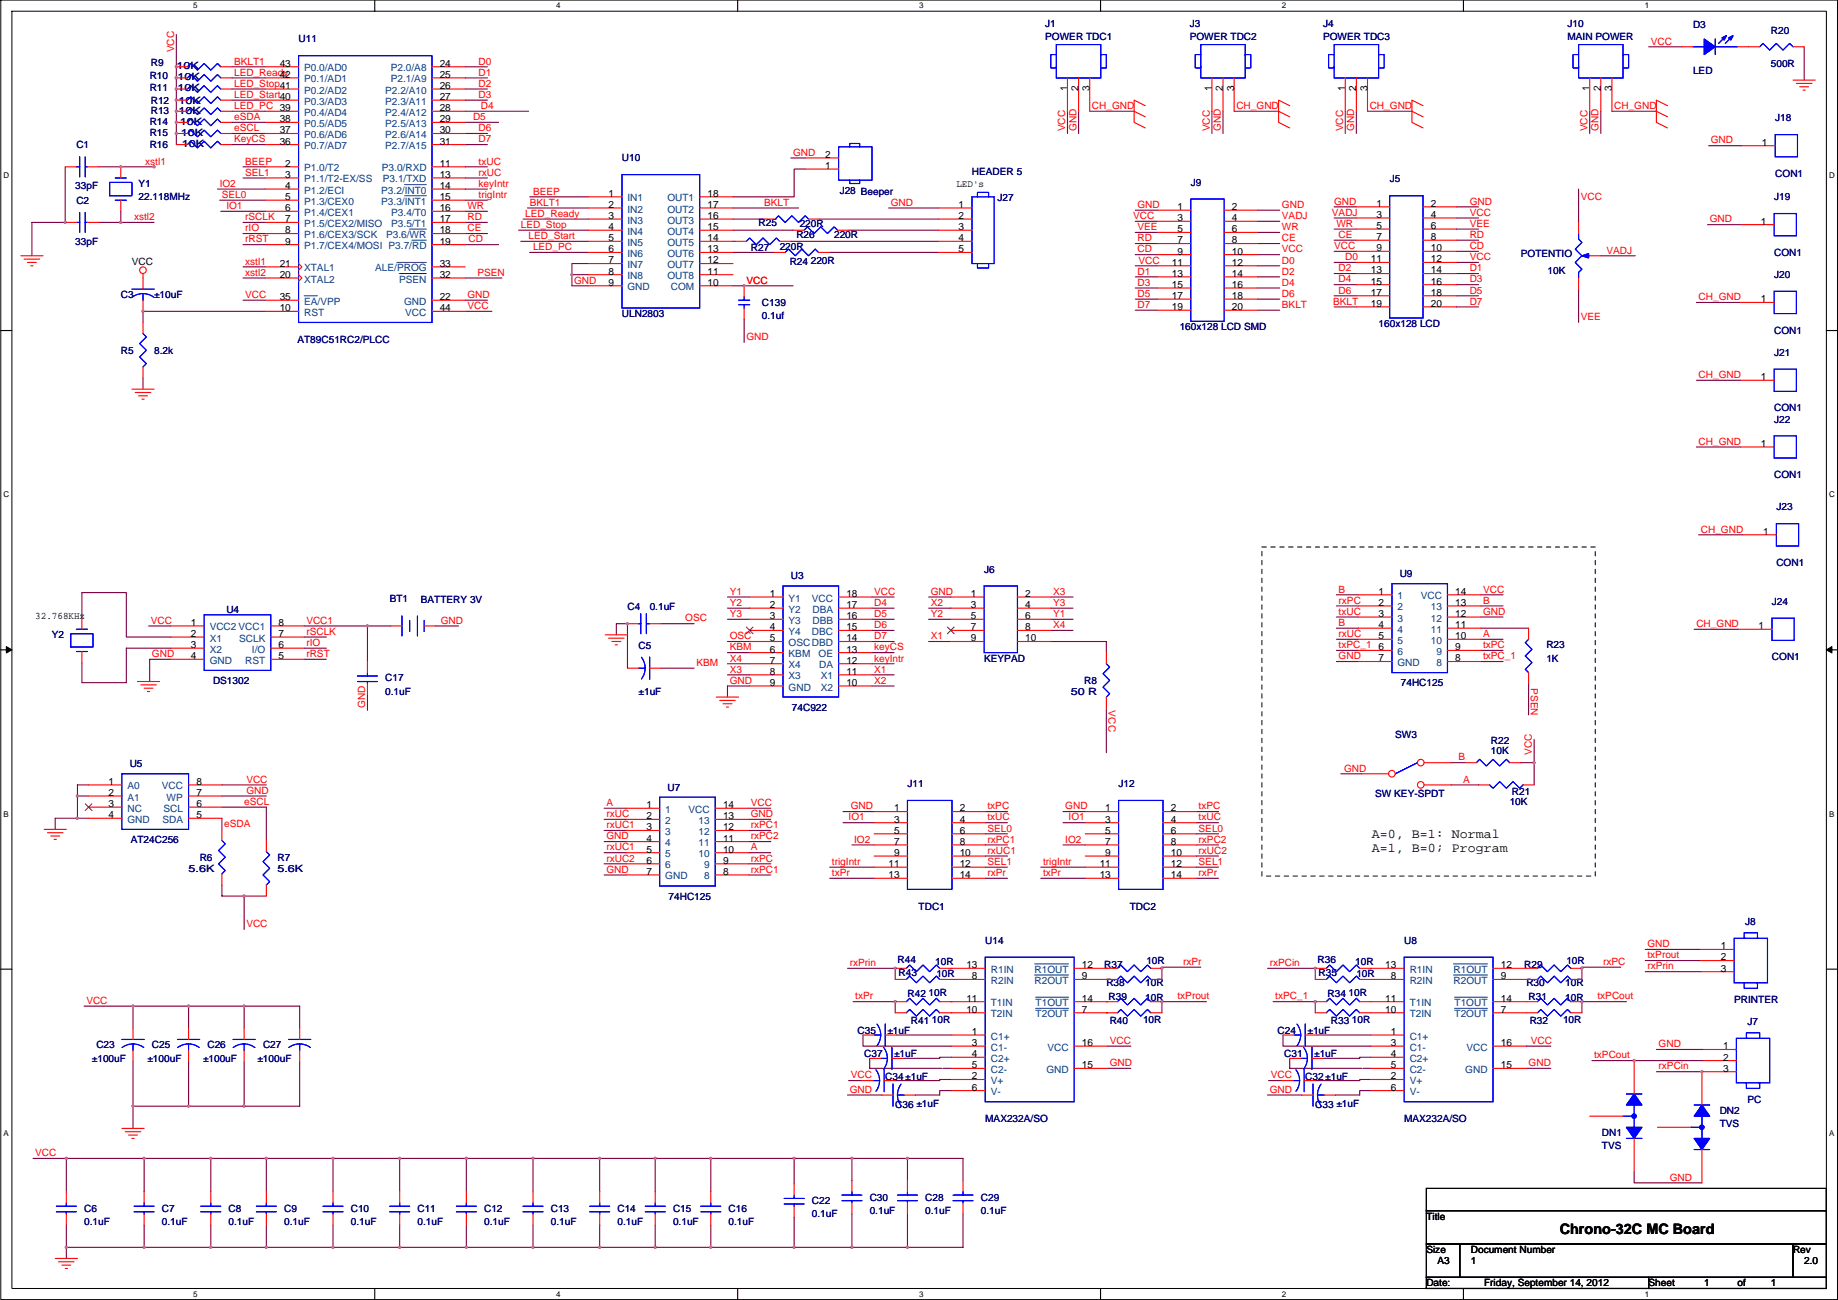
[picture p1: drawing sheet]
<svg xmlns="http://www.w3.org/2000/svg" width="420mm" height="297mm" viewBox="0 0 420 297" stroke-linecap="round" stroke-linejoin="round" font-family="sans-serif">
<defs><g id="words">
<text font-size="3.3" x="356.5" y="282">Chrono-32C MC Board</text>
<g font-size="3">
<text x="313.6" y="191.4">A=0, B=1: Normal</text>
<text x="313.6" y="194.7">A=1, B=0; Program</text>
</g>
<g font-size="2.3" fill="#f00">
<text x="39.8" y="12" transform="rotate(-90 39.8 12)">VCC</text>
<text x="377.4" y="10.2">VCC</text>
<text x="53.5" y="14.8">BKLT1</text>
<text x="53.5" y="17.3">LED_Ready</text>
<text x="109.4" y="14.8">D0</text>
<text x="109.4" y="17.3">D1</text>
<text x="53.5" y="19.8">LED_Stop41</text>
<text x="53.5" y="22.4">LED_Start40</text>
<text x="109.4" y="19.8">D2</text>
<text x="109.4" y="22.4">D3</text>
<text x="53.5" y="24.9">LED_PC 39</text>
<text x="53.5" y="27.5">eSDA</text>
<text x="53.5" y="30">eSCL</text>
<text x="108.1" y="27.5">D5</text>
<text x="109.4" y="30">D6</text>
<text x="109.9" y="24.9">D4</text>
<text x="243.5" y="30" transform="rotate(-90 243.5 30)">VCC</text>
<text x="246.1" y="30" transform="rotate(-90 246.1 30)">GND</text>
<text x="249.6" y="24.9">CH_GND</text>
<text x="276.5" y="30" transform="rotate(-90 276.5 30)">VCC</text>
<text x="279.1" y="30" transform="rotate(-90 279.1 30)">GND</text>
<text x="282.6" y="24.9">CH_GND</text>
<text x="307" y="30" transform="rotate(-90 307 30)">VCC</text>
<text x="309.6" y="30" transform="rotate(-90 309.6 30)">GND</text>
<text x="313.1" y="24.9">CH_GND</text>
<text x="362.9" y="30" transform="rotate(-90 362.9 30)">VCC</text>
<text x="365.4" y="30" transform="rotate(-90 365.4 30)">GND</text>
<text x="369" y="24.9">CH_GND</text>
<text x="53.5" y="32.5">KeyCS</text>
<text x="109.4" y="32.5">D7</text>
<text x="181.3" y="35.6">GND</text>
<text x="391.1" y="32.8">GND</text>
<text x="33.2" y="37.6">xstl1</text>
<text x="56.1" y="37.6">BEEP</text>
<text x="56.1" y="40.2">SEL1</text>
<text x="109.4" y="37.6">txUC</text>
<text x="109.4" y="40.2">rxUC</text>
<text x="50.2" y="42.7">IO2</text>
<text x="50.7" y="45.2">SEL0</text>
<text x="51.7" y="47.8">IO1</text>
<text x="106.9" y="47.8">WR</text>
<text x="109.4" y="42.7">keyIntr</text>
<text x="109.4" y="45.2">trigIntr</text>
<text x="121.1" y="47">BKLT1</text>
<text x="121.8" y="44.5">BEEP</text>
<text x="174.7" y="47">BKLT</text>
<text x="203.6" y="47">GND</text>
<text x="260" y="47.5">GND</text>
<text x="293" y="47.5">GND</text>
<text x="305" y="46.8">GND</text>
<text x="336" y="46.8">GND</text>
<text x="361.4" y="45.7">VCC</text>
<text x="30.7" y="50.3">xstl2</text>
<text x="56.1" y="50.3">rSCLK</text>
<text x="56.1" y="52.9">rIO</text>
<text x="106.9" y="50.3">RD</text>
<text x="106.9" y="52.9">CE</text>
<text x="119.1" y="52.1">LED_Stop</text>
<text x="120.1" y="49.6">LED_Ready</text>
<text x="259" y="50.1">VCC</text>
<text x="260" y="52.6">VEE</text>
<text x="293" y="52.6">WR</text>
<text x="293" y="50.1">VADJ</text>
<text x="304.5" y="49.3">VADJ</text>
<text x="305.5" y="51.8">WR</text>
<text x="336" y="51.8">VEE</text>
<text x="336" y="49.3">VCC</text>
<text x="390.8" y="50.8">GND</text>
<text x="56.1" y="55.4">rRST</text>
<text x="107.1" y="55.4">CD</text>
<text x="120.8" y="54.6">LED_Start</text>
<text x="121.8" y="57.2">LED_PC</text>
<text x="260" y="55.1">RD</text>
<text x="260" y="57.7">CD</text>
<text x="293" y="57.7">VCC</text>
<text x="293" y="55.1">CE</text>
<text x="305" y="56.9">VCC</text>
<text x="306" y="54.4">CE</text>
<text x="307.5" y="59.5">D0</text>
<text x="336" y="59.5">VCC</text>
<text x="336" y="56.9">CD</text>
<text x="336" y="54.4">RD</text>
<text x="367.2" y="57.9">VADJ</text>
<text x="56.1" y="60.5">xstl1</text>
<text x="56.1" y="63">xstl2</text>
<text x="109.1" y="63">PSEN</text>
<text x="131.2" y="64.8">GND</text>
<text x="170.6" y="64.8">VCC</text>
<text x="260" y="62.8">D1</text>
<text x="260" y="65.3">D3</text>
<text x="260.3" y="60.2">VCC</text>
<text x="293" y="65.3">D4</text>
<text x="293" y="62.8">D2</text>
<text x="293" y="60.2">D0</text>
<text x="306" y="62">D2</text>
<text x="306" y="64.5">D4</text>
<text x="336" y="64.5">D3</text>
<text x="336" y="62">D1</text>
<text x="56.1" y="68.1">VCC</text>
<text x="106.9" y="70.6">VCC</text>
<text x="106.9" y="68.1">GND</text>
<text x="260" y="67.8">D5</text>
<text x="260" y="70.4">D7</text>
<text x="293" y="70.4">BKLT</text>
<text x="293" y="67.8">D6</text>
<text x="304.7" y="69.6">BKLT</text>
<text x="306" y="67.1">D6</text>
<text x="336" y="69.6">D7</text>
<text x="336" y="67.1">D5</text>
<text x="388.3" y="68.6">CH_GND</text>
<text x="170.6" y="77.7">GND</text>
<text x="361.4" y="73.2">VEE</text>
<text x="388.3" y="86.4">CH_GND</text>
<text x="388.3" y="101.6">CH_GND</text>
<text x="388.8" y="121.7">CH_GND</text>
<text x="166.8" y="135.9">Y1</text>
<text x="199.8" y="135.9">VCC</text>
<text x="212.8" y="135.9">GND</text>
<text x="240.7" y="135.9">X3</text>
<text x="306" y="137.9">rxPC</text>
<text x="306" y="135.4">B</text>
<text x="339" y="137.9">B</text>
<text x="339" y="135.4">VCC</text>
<text x="34.5" y="142.5">VCC</text>
<text x="70" y="142.5">VCC1</text>
<text x="100.8" y="142.5">GND</text>
<text x="156.6" y="142">OSC</text>
<text x="166.8" y="138.5">Y2</text>
<text x="166.8" y="141">Y3</text>
<text x="199.8" y="143.5">D6</text>
<text x="199.8" y="141">D5</text>
<text x="199.8" y="138.5">D4</text>
<text x="212.8" y="138.5">X2</text>
<text x="212.8" y="141">Y2</text>
<text x="240.7" y="138.5">Y3</text>
<text x="240.7" y="141">Y1</text>
<text x="240.7" y="143.5">X4</text>
<text x="306" y="143">B</text>
<text x="306" y="140.5">txUC</text>
<text x="339" y="140.5">GND</text>
<text x="387.8" y="143.3">CH_GND</text>
<text x="70" y="145.1">rSCLK</text>
<text x="70" y="147.6">rIO</text>
<text x="166.8" y="146.1">OSC</text>
<text x="166.8" y="148.6">KBM</text>
<text x="199.8" y="148.6">keyCS</text>
<text x="199.8" y="146.1">D7</text>
<text x="212.8" y="146.1">X1</text>
<text x="306" y="148.1">txPC_1</text>
<text x="306" y="145.6">rxUC</text>
<text x="339" y="145.6">A</text>
<text x="339" y="148.1">txPC</text>
<text x="34.7" y="150.1">GND</text>
<text x="70" y="150.1">rRST</text>
<text x="159.2" y="152.2">KBM</text>
<text x="166.8" y="153.7">X3</text>
<text x="166.8" y="151.2">X4</text>
<text x="199.8" y="153.7">X1</text>
<text x="199.8" y="151.2">keyIntr</text>
<text x="306" y="150.6">GND</text>
<text x="339" y="150.6">txPC_1</text>
<text x="83.5" y="161.8" transform="rotate(-90 83.5 161.8)">GND</text>
<text x="166.8" y="156.2">GND</text>
<text x="199.8" y="156.2">X2</text>
<text x="349.9" y="157.2" transform="rotate(90 349.9 157.2)">PSEN</text>
<text x="253.4" y="162.3" transform="rotate(90 253.4 162.3)">VCC</text>
<text x="333.4" y="173.8">B</text>
<text x="350.2" y="172.5" transform="rotate(-90 350.2 172.5)">VCC</text>
<text x="56.3" y="178.8">VCC</text>
<text x="307.3" y="176.3">GND</text>
<text x="334.4" y="178.8">A</text>
<text x="55.8" y="183.9">eSCL</text>
<text x="56.3" y="181.4">GND</text>
<text x="138.6" y="184.2">A</text>
<text x="171.6" y="184.2">VCC</text>
<text x="194.5" y="184.9">GND</text>
<text x="225.7" y="184.9">txPC</text>
<text x="243.5" y="184.9">GND</text>
<text x="274" y="184.9">txPC</text>
<text x="51.2" y="189">eSDA</text>
<text x="138.6" y="191.8">GND</text>
<text x="138.6" y="189.3">rxUC1</text>
<text x="138.6" y="186.7">rxUC</text>
<text x="171.6" y="186.7">GND</text>
<text x="171.6" y="189.3">rxPC1</text>
<text x="171.6" y="191.8">rxPC2</text>
<text x="194" y="187.5">IO1</text>
<text x="225.7" y="187.5">txUC</text>
<text x="225.7" y="190">SEL0</text>
<text x="244.3" y="187.5">IO1</text>
<text x="274" y="187.5">txUC</text>
<text x="274" y="190">SEL0</text>
<text x="138.6" y="196.9">rxUC2</text>
<text x="138.6" y="194.3">rxUC1</text>
<text x="171.6" y="194.3">A</text>
<text x="171.6" y="196.9">rxPC</text>
<text x="190.2" y="197.6">trigIntr</text>
<text x="195.3" y="192.6">IO2</text>
<text x="225.7" y="192.6">rxPC1</text>
<text x="225.7" y="195.1">rxUC1</text>
<text x="225.7" y="197.6">SEL1</text>
<text x="238.4" y="197.6">trigIntr</text>
<text x="243.5" y="192.6">IO2</text>
<text x="274" y="192.6">rxPC2</text>
<text x="274" y="195.1">rxUC2</text>
<text x="274" y="197.6">SEL1</text>
<text x="138.6" y="199.4">GND</text>
<text x="171.6" y="199.4">rxPC1</text>
<text x="190.2" y="200.2">txPr</text>
<text x="225.7" y="200.2">rxPr</text>
<text x="238.4" y="200.2">txPr</text>
<text x="274" y="200.2">rxPr</text>
<text x="56.3" y="211.9">VCC</text>
<text x="194.2" y="220.7">rxPrin</text>
<text x="270.4" y="220.5">rxPr</text>
<text x="290.2" y="220.7">rxPCin</text>
<text x="366.4" y="220.5">rxPC</text>
<text x="376.6" y="221.5">rxPrin</text>
<text x="376.6" y="219">txProut</text>
<text x="376.6" y="216.4">GND</text>
<text x="19.7" y="229.4">VCC</text>
<text x="195.5" y="228.4">txPr</text>
<text x="269.2" y="228.4">txProut</text>
<text x="291.5" y="228.4">txPC_1</text>
<text x="365.2" y="228.4">txPCout</text>
<text x="253.7" y="238.5">VCC</text>
<text x="349.9" y="238.5">VCC</text>
<text x="379.1" y="239.3">GND</text>
<text x="253.7" y="243.6">GND</text>
<text x="349.4" y="243.6">GND</text>
<text x="364.4" y="241.8">txPCout</text>
<text x="379.1" y="244.4">rxPCin</text>
<text x="194.2" y="249.7">GND</text>
<text x="194.5" y="246.4">VCC</text>
<text x="290.2" y="249.7">GND</text>
<text x="290.5" y="246.4">VCC</text>
<text x="8.1" y="264.2">VCC</text>
<text x="381.7" y="269.8">GND</text>
</g>
<g font-size="2.3" fill="#000080">
<text x="68.3" y="9.7">U11</text>
<text x="238.9" y="6.1">J1</text>
<text x="238.9" y="9.2">POWER TDC1</text>
<text x="272" y="6.1">J3</text>
<text x="272" y="9.2">POWER TDC2</text>
<text x="302.4" y="6.1">J4</text>
<text x="302.4" y="9.2">POWER TDC3</text>
<text x="358.3" y="6.1">J10</text>
<text x="358.3" y="9.2">MAIN POWER</text>
<text x="387" y="6.4">D3</text>
<text x="404.8" y="7.7">R20</text>
<text x="34.5" y="15">R9</text>
<text x="40.3" y="15.8">10K</text>
<text x="387" y="16.8">LED</text>
<text x="404.8" y="15.3">500R</text>
<text x="34.2" y="18.1">R10</text>
<text x="34.2" y="20.9">R11</text>
<text x="34.5" y="23.7">R12</text>
<text x="40.6" y="18.3">10K</text>
<text x="40.6" y="20.9">10K</text>
<text x="40.8" y="23.7">10K</text>
<text x="34.2" y="28.5">R14</text>
<text x="34.5" y="26">R13</text>
<text x="40.8" y="26">10K</text>
<text x="41.1" y="28.5">10K</text>
<text x="405.8" y="27.7">J18</text>
<text x="17.5" y="33.8">C1</text>
<text x="34.2" y="33.8">R16</text>
<text x="34.2" y="31">R15</text>
<text x="41.3" y="31">10K</text>
<text x="41.6" y="33.6">10K</text>
<text x="142.2" y="36.9">U10</text>
<text x="222.2" y="39.9">HEADER 5</text>
<text x="317.7" y="41.7">J5</text>
<text x="405.8" y="40.4">CON1</text>
<text x="17.2" y="43.2">33pF</text>
<text x="17.5" y="46.5">C2</text>
<text x="31.7" y="42.7">Y1</text>
<text x="31.7" y="45.8">22.118MHz</text>
<text x="191.9" y="44.2">J28 Beeper</text>
<text x="228" y="46">J27</text>
<text x="272.2" y="42.5">J9</text>
<text x="405.6" y="45.8">J19</text>
<text x="173.4" y="51.6">R25</text>
<text x="182.8" y="51.9">220R</text>
<text x="17.2" y="55.9">33pF</text>
<text x="171.6" y="57.4">R27</text>
<text x="178.2" y="57.2">220R</text>
<text x="182" y="54.4">R26</text>
<text x="190.7" y="54.4">220R</text>
<text x="347.7" y="58.7">POTENTIO</text>
<text x="405.6" y="58.5">CON1</text>
<text x="180.5" y="60.5">R24</text>
<text x="185.3" y="60.2">220R</text>
<text x="353.7" y="62.5">10K</text>
<text x="405.6" y="63.5">J20</text>
<text x="27.6" y="68.1">C3</text>
<text x="35.2" y="68.1">±10uF</text>
<text x="174.2" y="69.9">C139</text>
<text x="142.2" y="72.4">ULN2803</text>
<text x="174.2" y="72.9">0.1uf</text>
<text x="269.7" y="75.5">160x128 LCD SMD</text>
<text x="315.1" y="74.7">160x128 LCD</text>
<text x="405.6" y="76.2">CON1</text>
<text x="27.6" y="80.8">R5</text>
<text x="35.2" y="80.8">8.2k</text>
<text x="68" y="78.3">AT89C51RC2/PLCC</text>
<text x="405.6" y="81.3">J21</text>
<text x="405.6" y="94">CON1</text>
<text x="405.6" y="96.6">J22</text>
<text x="405.6" y="109.3">CON1</text>
<text x="406.1" y="116.6">J23</text>
<text x="225" y="130.9">J6</text>
<text x="320" y="131.9">U9</text>
<text x="406.1" y="129.3">CON1</text>
<text x="89.1" y="137.5">BT1</text>
<text x="96.2" y="137.7">BATTERY 3V</text>
<text x="180.8" y="132.4">U3</text>
<text x="51.7" y="140">U4</text>
<text x="143.4" y="139.5">C4</text>
<text x="148.5" y="139.5">0.1uF</text>
<text x="405.1" y="138.2">J24</text>
<text x="11.9" y="145.8">Y2</text>
<text x="146" y="148.4">C5</text>
<text x="353.5" y="148.1">R23</text>
<text x="88.1" y="155.5">C17</text>
<text x="225" y="151.2">KEYPAD</text>
<text x="353.5" y="151.2">1K</text>
<text x="405.1" y="150.9">CON1</text>
<text x="48.7" y="156.3">DS1302</text>
<text x="88.1" y="158.8">0.1uF</text>
<text x="146" y="158.8">±1uF</text>
<text x="244.8" y="158.8">50 R</text>
<text x="247.8" y="156.3">R8</text>
<text x="320.2" y="156.8">74HC125</text>
<text x="181" y="162.3">74C922</text>
<text x="318.9" y="168.7">SW3</text>
<text x="340.8" y="170">R22</text>
<text x="340.8" y="172.3">10K</text>
<text x="29.6" y="175.3">U5</text>
<text x="207.4" y="179.9">J11</text>
<text x="255.7" y="179.9">J12</text>
<text x="152.6" y="180.6">U7</text>
<text x="314.4" y="182.2">SW KEY-SPDT</text>
<text x="345.1" y="183.9">10K</text>
<text x="345.6" y="181.7">R21</text>
<text x="29.9" y="192.6">AT24C256</text>
<text x="45.6" y="196.6">R6</text>
<text x="63.4" y="196.6">R7</text>
<text x="43.1" y="199.2">5.6K</text>
<text x="63.4" y="199.2">5.6K</text>
<text x="152.8" y="205.5">74HC125</text>
<text x="210" y="207.8">TDC1</text>
<text x="258.2" y="207.8">TDC2</text>
<text x="225.2" y="215.7">U14</text>
<text x="321" y="215.7">U8</text>
<text x="399" y="211.4">J8</text>
<text x="205.2" y="220">R44</text>
<text x="213.8" y="220.5">10R</text>
<text x="252.4" y="221.3">R37</text>
<text x="262.1" y="220.3">10R</text>
<text x="301.2" y="220">R36</text>
<text x="309.8" y="220.5">10R</text>
<text x="348.4" y="221.3">R29</text>
<text x="358.1" y="220.3">10R</text>
<text x="205.4" y="223.1">R43</text>
<text x="207.4" y="227.9">R42</text>
<text x="212.3" y="227.6">10R</text>
<text x="214" y="223.3">10R</text>
<text x="252.9" y="225.3">R38</text>
<text x="261.8" y="225.3">10R</text>
<text x="301.4" y="223.1">R35</text>
<text x="303.5" y="227.9">R34</text>
<text x="308.3" y="227.6">10R</text>
<text x="310.1" y="223.3">10R</text>
<text x="348.9" y="225.3">R30</text>
<text x="357.8" y="225.3">10R</text>
<text x="208.2" y="234">R41</text>
<text x="213" y="233.7">10R</text>
<text x="253.4" y="228.4">R39</text>
<text x="253.7" y="234">R40</text>
<text x="261.3" y="233.7">10R</text>
<text x="261.8" y="228.6">10R</text>
<text x="304.2" y="234">R33</text>
<text x="309" y="233.7">10R</text>
<text x="349.4" y="228.4">R31</text>
<text x="349.7" y="234">R32</text>
<text x="357.3" y="233.7">10R</text>
<text x="357.8" y="228.6">10R</text>
<text x="396.4" y="229.2">PRINTER</text>
<text x="22" y="239.6">C23</text>
<text x="34.7" y="239.6">C25</text>
<text x="47.4" y="239.6">C26</text>
<text x="60.1" y="239.6">C27</text>
<text x="196" y="236.3">C35</text>
<text x="202.9" y="236.3">±1uF</text>
<text x="292" y="236.3">C24</text>
<text x="298.9" y="236.3">±1uF</text>
<text x="399.5" y="234.2">J7</text>
<text x="21" y="242.6">±100uF</text>
<text x="33.7" y="242.6">±100uF</text>
<text x="46.4" y="242.6">±100uF</text>
<text x="58.9" y="242.6">±100uF</text>
<text x="197.5" y="241.6">C37</text>
<text x="204.4" y="241.6">±1uF</text>
<text x="293.5" y="241.6">C31</text>
<text x="300.4" y="241.6">±1uF</text>
<text x="202.4" y="246.7">C34±1uF</text>
<text x="298.4" y="246.7">C32±1uF</text>
<text x="204.6" y="253.3">C36 ±1uF</text>
<text x="225.2" y="256.3">MAX232A/SO</text>
<text x="300.7" y="253.3">C33 ±1uF</text>
<text x="321" y="256.3">MAX232A/SO</text>
<text x="393.1" y="254.6">DN2</text>
<text x="393.1" y="257.6">TVS</text>
<text x="399.5" y="252">PC</text>
<text x="366.2" y="259.6">DN1</text>
<text x="366.2" y="262.4">TVS</text>
<text x="185.6" y="275.1">C22</text>
<text x="198.8" y="274.4">C30</text>
<text x="211.5" y="274.4">C28</text>
<text x="224.2" y="274.4">C29</text>
<text x="19.2" y="276.9">C6</text>
<text x="19.2" y="280">0.1uF</text>
<text x="37" y="276.9">C7</text>
<text x="37" y="280">0.1uF</text>
<text x="52.2" y="276.9">C8</text>
<text x="52.2" y="280">0.1uF</text>
<text x="64.9" y="276.9">C9</text>
<text x="64.9" y="280">0.1uF</text>
<text x="80.2" y="276.9">C10</text>
<text x="80.2" y="280">0.1uF</text>
<text x="95.4" y="276.9">C11</text>
<text x="95.4" y="280">0.1uF</text>
<text x="110.7" y="276.9">C12</text>
<text x="110.7" y="280">0.1uF</text>
<text x="125.9" y="276.9">C13</text>
<text x="125.9" y="280">0.1uF</text>
<text x="141.1" y="276.9">C14</text>
<text x="141.1" y="280">0.1uF</text>
<text x="153.8" y="276.9">C15</text>
<text x="153.8" y="280">0.1uF</text>
<text x="166.5" y="276.9">C16</text>
<text x="166.5" y="280">0.1uF</text>
<text x="185.6" y="278.2">0.1uF</text>
<text x="198.8" y="277.4">0.1uF</text>
<text x="211.5" y="277.4">0.1uF</text>
<text x="224.2" y="277.4">0.1uF</text>
</g>
<g font-size="2.3">
<text x="63.9" y="15.2">43</text>
<text x="63.9" y="17.8">42</text>
<text x="100.5" y="15.2">24</text>
<text x="100.5" y="17.8">25</text>
<text x="100.5" y="20.3">26</text>
<text x="100.5" y="22.9">27</text>
<text x="244" y="20.9" transform="rotate(-90 244 20.9)">1</text>
<text x="246.5" y="20.9" transform="rotate(-90 246.5 20.9)">2</text>
<text x="249.1" y="20.9" transform="rotate(-90 249.1 20.9)">3</text>
<text x="277" y="20.9" transform="rotate(-90 277 20.9)">1</text>
<text x="279.6" y="20.9" transform="rotate(-90 279.6 20.9)">2</text>
<text x="282.1" y="20.9" transform="rotate(-90 282.1 20.9)">3</text>
<text x="307.5" y="20.9" transform="rotate(-90 307.5 20.9)">1</text>
<text x="310" y="20.9" transform="rotate(-90 310 20.9)">2</text>
<text x="312.6" y="20.9" transform="rotate(-90 312.6 20.9)">3</text>
<text x="363.4" y="20.9" transform="rotate(-90 363.4 20.9)">1</text>
<text x="365.9" y="20.9" transform="rotate(-90 365.9 20.9)">2</text>
<text x="368.5" y="20.9" transform="rotate(-90 368.5 20.9)">3</text>
<text x="63.9" y="27.9">38</text>
<text x="100.5" y="25.4">28</text>
<text x="100.5" y="27.9">29</text>
<text x="63.9" y="30.5">37</text>
<text x="63.9" y="33">36</text>
<text x="100.5" y="30.5">30</text>
<text x="100.5" y="33">31</text>
<text x="402.8" y="33.3">1</text>
<text x="65.2" y="38.1">2</text>
<text x="65.2" y="40.6">3</text>
<text x="100.5" y="40.6">13</text>
<text x="100.5" y="38.1">11</text>
<text x="188.6" y="38.6">1</text>
<text x="188.6" y="36.1">2</text>
<text x="65.2" y="43.2">4</text>
<text x="65.2" y="45.7">5</text>
<text x="100.5" y="43.2">14</text>
<text x="100.5" y="45.7">15</text>
<text x="139.1" y="45">1</text>
<text x="139.1" y="47.5">2</text>
<text x="161.7" y="45">18</text>
<text x="161.7" y="47.5">17</text>
<text x="218.6" y="42.7">LED's</text>
<text x="219.1" y="47.5">1</text>
<text x="314.6" y="47.2">1</text>
<text x="327.1" y="47.2">2</text>
<text x="65.2" y="48.3">6</text>
<text x="65.2" y="50.8">7</text>
<text x="65.2" y="53.3">8</text>
<text x="100.5" y="53.3">18</text>
<text x="100.5" y="48.3">16</text>
<text x="100.5" y="50.8">17</text>
<text x="139.1" y="50">3</text>
<text x="139.1" y="52.6">4</text>
<text x="161.7" y="50">16</text>
<text x="161.7" y="52.6">15</text>
<text x="219.1" y="50">2</text>
<text x="219.1" y="52.6">3</text>
<text x="269.2" y="48">1</text>
<text x="269.2" y="50.5">3</text>
<text x="269.2" y="53.1">5</text>
<text x="281.6" y="48">2</text>
<text x="281.6" y="50.5">4</text>
<text x="281.6" y="53.1">6</text>
<text x="314.6" y="49.8">3</text>
<text x="314.6" y="52.3">5</text>
<text x="327.1" y="49.8">4</text>
<text x="327.1" y="52.3">6</text>
<text x="402.5" y="51.3">1</text>
<text x="65.2" y="55.9">9</text>
<text x="100.5" y="55.9">19</text>
<text x="139.1" y="55.1">5</text>
<text x="139.1" y="57.7">6</text>
<text x="161.7" y="55.1">14</text>
<text x="161.7" y="57.7">13</text>
<text x="219.1" y="55.1">4</text>
<text x="219.1" y="57.7">5</text>
<text x="269.2" y="55.6">7</text>
<text x="269.2" y="58.2">9</text>
<text x="281.6" y="55.6">8</text>
<text x="281.6" y="58.2">10</text>
<text x="313.4" y="59.9">11</text>
<text x="314.6" y="54.9">7</text>
<text x="314.6" y="57.4">9</text>
<text x="327.1" y="54.9">8</text>
<text x="327.1" y="57.4">10</text>
<text x="327.1" y="59.9">12</text>
<text x="30.2" y="60.5">VCC</text>
<text x="63.9" y="63.5">20</text>
<text x="63.9" y="61">21</text>
<text x="100.5" y="63.5">32</text>
<text x="100.5" y="61">33</text>
<text x="139.1" y="65.3">9</text>
<text x="139.1" y="60.2">7</text>
<text x="139.1" y="62.7">8</text>
<text x="161.7" y="65.3">10</text>
<text x="161.7" y="60.2">12</text>
<text x="161.7" y="62.7">11</text>
<text x="267.9" y="60.7">11</text>
<text x="267.9" y="63.2">13</text>
<text x="267.9" y="65.8">15</text>
<text x="281.6" y="60.7">12</text>
<text x="281.6" y="63.2">14</text>
<text x="281.6" y="65.8">16</text>
<text x="313.4" y="62.5">13</text>
<text x="313.4" y="65">15</text>
<text x="327.1" y="62.5">14</text>
<text x="327.1" y="65">16</text>
<text x="63.9" y="71.1">10</text>
<text x="63.9" y="68.6">35</text>
<text x="100.5" y="71.1">44</text>
<text x="100.5" y="68.6">22</text>
<text x="267.9" y="68.3">17</text>
<text x="267.9" y="70.9">19</text>
<text x="281.6" y="68.3">18</text>
<text x="281.6" y="70.9">20</text>
<text x="313.4" y="67.6">17</text>
<text x="313.4" y="70.1">19</text>
<text x="327.1" y="67.6">18</text>
<text x="327.1" y="70.1">20</text>
<text x="402.5" y="69.1">1</text>
<text x="402.5" y="86.9">1</text>
<text x="402.5" y="102.1">1</text>
<text x="403" y="122.2">1</text>
<text x="175.9" y="136.4">1</text>
<text x="193.5" y="136.4">18</text>
<text x="221.9" y="136.4">1</text>
<text x="234.4" y="136.4">2</text>
<text x="315.1" y="135.9">1</text>
<text x="332.7" y="135.9">14</text>
<text x="8.1" y="141.5">32.768KHz</text>
<text x="43.6" y="143">1</text>
<text x="63.7" y="143">8</text>
<text x="175.9" y="138.9">2</text>
<text x="175.9" y="141.5">3</text>
<text x="193.5" y="138.9">17</text>
<text x="193.5" y="141.5">16</text>
<text x="221.9" y="138.9">3</text>
<text x="221.9" y="141.5">5</text>
<text x="234.4" y="138.9">4</text>
<text x="234.4" y="141.5">6</text>
<text x="315.1" y="138.4">2</text>
<text x="315.1" y="141">3</text>
<text x="315.1" y="143.5">4</text>
<text x="332.7" y="143.5">11</text>
<text x="332.7" y="141">12</text>
<text x="332.7" y="138.4">13</text>
<text x="402" y="143.8">1</text>
<text x="43.6" y="145.5">2</text>
<text x="43.6" y="148.1">3</text>
<text x="63.7" y="145.5">7</text>
<text x="63.7" y="148.1">6</text>
<text x="175.9" y="144">4</text>
<text x="175.9" y="146.6">5</text>
<text x="175.9" y="149.1">6</text>
<text x="193.5" y="146.6">14</text>
<text x="193.5" y="144">15</text>
<text x="193.5" y="149.1">13</text>
<text x="221.9" y="144">7</text>
<text x="221.9" y="146.6">9</text>
<text x="234.4" y="144">8</text>
<text x="234.4" y="146.6">10</text>
<text x="315.1" y="146">5</text>
<text x="315.1" y="148.6">6</text>
<text x="332.7" y="148.6">9</text>
<text x="332.7" y="146">10</text>
<text x="43.6" y="150.6">4</text>
<text x="63.7" y="150.6">5</text>
<text x="175.9" y="154.2">8</text>
<text x="175.9" y="151.6">7</text>
<text x="193.5" y="151.6">12</text>
<text x="193.5" y="154.2">11</text>
<text x="315.1" y="151.1">7</text>
<text x="332.7" y="151.1">8</text>
<text x="175.9" y="156.7">9</text>
<text x="193.5" y="156.7">10</text>
<text x="24.8" y="179.3">1</text>
<text x="44.9" y="179.3">8</text>
<text x="24.8" y="181.9">2</text>
<text x="24.8" y="184.4">3</text>
<text x="44.9" y="181.9">7</text>
<text x="44.9" y="184.4">6</text>
<text x="147.8" y="184.7">1</text>
<text x="165.3" y="184.7">14</text>
<text x="204.4" y="185.4">1</text>
<text x="219.4" y="185.4">2</text>
<text x="252.7" y="185.4">1</text>
<text x="267.6" y="185.4">2</text>
<text x="24.8" y="186.9">4</text>
<text x="44.9" y="186.9">5</text>
<text x="147.8" y="187.2">2</text>
<text x="147.8" y="189.7">3</text>
<text x="165.3" y="189.7">12</text>
<text x="165.3" y="187.2">13</text>
<text x="204.4" y="188">3</text>
<text x="204.4" y="190.5">5</text>
<text x="219.4" y="188">4</text>
<text x="219.4" y="190.5">6</text>
<text x="252.7" y="188">3</text>
<text x="252.7" y="190.5">5</text>
<text x="267.6" y="188">4</text>
<text x="267.6" y="190.5">6</text>
<text x="147.8" y="192.3">4</text>
<text x="147.8" y="194.8">5</text>
<text x="147.8" y="197.4">6</text>
<text x="165.3" y="197.4">9</text>
<text x="165.3" y="194.8">10</text>
<text x="165.3" y="192.3">11</text>
<text x="204.4" y="193">7</text>
<text x="204.4" y="195.6">9</text>
<text x="219.4" y="193">8</text>
<text x="219.4" y="195.6">10</text>
<text x="252.7" y="193">7</text>
<text x="252.7" y="195.6">9</text>
<text x="267.6" y="193">8</text>
<text x="267.6" y="195.6">10</text>
<text x="147.8" y="199.9">7</text>
<text x="165.3" y="199.9">8</text>
<text x="203.1" y="198.1">11</text>
<text x="203.1" y="200.7">13</text>
<text x="219.4" y="200.7">14</text>
<text x="219.4" y="198.1">12</text>
<text x="251.4" y="198.1">11</text>
<text x="251.4" y="200.7">13</text>
<text x="267.6" y="200.7">14</text>
<text x="267.6" y="198.1">12</text>
<text x="220.9" y="221.2">13</text>
<text x="247.3" y="221.2">12</text>
<text x="316.7" y="221.2">13</text>
<text x="343.1" y="221.2">12</text>
<text x="393.4" y="216.9">1</text>
<text x="393.4" y="219.5">2</text>
<text x="393.4" y="222">3</text>
<text x="222.2" y="223.8">8</text>
<text x="247.3" y="223.8">9</text>
<text x="317.9" y="223.8">8</text>
<text x="343.1" y="223.8">9</text>
<text x="220.9" y="228.9">11</text>
<text x="220.9" y="231.4">10</text>
<text x="247.3" y="228.9">14</text>
<text x="247.3" y="231.4">7</text>
<text x="316.7" y="228.9">11</text>
<text x="316.7" y="231.4">10</text>
<text x="343.1" y="228.9">14</text>
<text x="343.1" y="231.4">7</text>
<text x="222.2" y="236.5">1</text>
<text x="222.2" y="239">3</text>
<text x="247.3" y="239">16</text>
<text x="317.9" y="236.5">1</text>
<text x="317.9" y="239">3</text>
<text x="343.1" y="239">16</text>
<text x="393.9" y="239.8">1</text>
<text x="222.2" y="241.6">4</text>
<text x="222.2" y="244.1">5</text>
<text x="247.3" y="244.1">15</text>
<text x="317.9" y="241.6">4</text>
<text x="317.9" y="244.1">5</text>
<text x="343.1" y="244.1">15</text>
<text x="393.9" y="242.3">2</text>
<text x="393.9" y="244.9">3</text>
<text x="222.2" y="246.6">2</text>
<text x="222.2" y="249.2">6</text>
<text x="317.9" y="246.6">2</text>
<text x="317.9" y="249.2">6</text>
<text x="326.1" y="278.7">Title</text>
<text x="326.1" y="286.3">Size</text>
<text x="336.2" y="286.3">Document Number</text>
<text x="409.9" y="286.3">Rev</text>
<text x="326.1" y="293.9">Date:</text>
<text x="328.6" y="288.8">A3</text>
<text x="336.2" y="288.8">1</text>
<text x="339.3" y="293.9">Friday, September 14, 2012</text>
<text x="376.9" y="293.9">Sheet</text>
<text x="389.6" y="293.9">1</text>
<text x="397.2" y="293.9">of</text>
<text x="404.8" y="293.9">1</text>
<text x="412.4" y="288.8">2.0</text>
</g>
<g font-size="2.3" fill="#004080">
<text x="69.5" y="16.3">P0.0/AD0</text>
<text x="89.3" y="16.3">P2.0/A8</text>
<text x="69.5" y="18.8">P0.1/AD1</text>
<text x="69.5" y="21.4">P0.2/AD2</text>
<text x="69.5" y="23.9">P0.3/AD3</text>
<text x="88.1" y="21.4">P2.2/A10</text>
<text x="88.1" y="23.9">P2.3/A11</text>
<text x="89.3" y="18.8">P2.1/A9</text>
<text x="69.5" y="26.5">P0.4/AD4</text>
<text x="69.5" y="29">P0.5/AD5</text>
<text x="88.1" y="26.5">P2.4/A12</text>
<text x="88.1" y="29">P2.5/A13</text>
<text x="69.5" y="31.5">P0.6/AD6</text>
<text x="69.5" y="34.1">P0.7/AD7</text>
<text x="88.1" y="31.5">P2.6/A14</text>
<text x="88.1" y="34.1">P2.7/A15</text>
<text x="69.5" y="39.2">P1.0/T2</text>
<text x="69.5" y="41.7">P1.1/T2-EX/SS</text>
<text x="87.3" y="39.2">P3.0/RXD</text>
<text x="87.5" y="41.7">P3.1/TXD</text>
<text x="69.5" y="44.2">P1.2/ECI</text>
<text x="69.5" y="46.8">P1.3/CEX0</text>
<text x="87.2" y="44.2">P3.2/INT0</text>
<text x="87.2" y="46.8">P3.3/INT1</text>
<text x="143.4" y="46">IN1</text>
<text x="152.6" y="46">OUT1</text>
<text x="69.5" y="49.3">P1.4/CEX1</text>
<text x="69.5" y="51.9">P1.5/CEX2/MISO</text>
<text x="89.4" y="49.3">P3.4/T0</text>
<text x="89.4" y="51.9">P3.5/T1</text>
<text x="143.4" y="48.6">IN2</text>
<text x="143.4" y="51.1">IN3</text>
<text x="143.4" y="53.6">IN4</text>
<text x="152.6" y="48.6">OUT2</text>
<text x="152.6" y="51.1">OUT3</text>
<text x="152.6" y="53.6">OUT4</text>
<text x="69.5" y="54.4">P1.6/CEX3/SCK</text>
<text x="69.5" y="56.9">P1.7/CEX4/MOSI P3.7/RD</text>
<text x="88.3" y="54.4">P3.6/WR</text>
<text x="143.4" y="56.2">IN5</text>
<text x="143.4" y="58.7">IN6</text>
<text x="152.6" y="56.2">OUT5</text>
<text x="152.6" y="58.7">OUT6</text>
<text x="69.5" y="64.6">XTAL2</text>
<text x="69.5" y="62">XTAL1</text>
<text x="85.8" y="62">ALE/PROG</text>
<text x="91.2" y="64.6">PSEN</text>
<text x="143.4" y="61.3">IN7</text>
<text x="143.4" y="63.8">IN8</text>
<text x="152.6" y="61.3">OUT7</text>
<text x="152.6" y="63.8">OUT8</text>
<text x="69.5" y="69.6">EA/VPP</text>
<text x="92.4" y="69.6">GND</text>
<text x="143.4" y="66.3">GND</text>
<text x="153.4" y="66.3">COM</text>
<text x="69.5" y="72.2">RST</text>
<text x="92.6" y="72.2">VCC</text>
<text x="180.3" y="137.5">Y1</text>
<text x="185.6" y="137.5">VCC</text>
<text x="319.5" y="136.9">1</text>
<text x="324.8" y="136.9">VCC</text>
<text x="180.3" y="140">Y2</text>
<text x="180.3" y="142.5">Y3</text>
<text x="185.7" y="140">DBA</text>
<text x="185.7" y="142.5">DBB</text>
<text x="319.5" y="139.5">2</text>
<text x="319.5" y="142">3</text>
<text x="327.1" y="142">12</text>
<text x="327.1" y="139.5">13</text>
<text x="47.9" y="144.1">VCC2 VCC1</text>
<text x="47.9" y="146.6">X1</text>
<text x="47.9" y="149.1">X2</text>
<text x="54.7" y="146.6">SCLK</text>
<text x="57.6" y="149.1">I/O</text>
<text x="180.3" y="145.1">Y4</text>
<text x="180.3" y="147.6">OSCDBD</text>
<text x="185.6" y="145.1">DBC</text>
<text x="319.5" y="144.6">4</text>
<text x="319.5" y="147.1">5</text>
<text x="319.5" y="149.6">6</text>
<text x="327.1" y="147.1">10</text>
<text x="327.1" y="144.6">11</text>
<text x="328.3" y="149.6">9</text>
<text x="47.9" y="151.7">GND</text>
<text x="56" y="151.7">RST</text>
<text x="180.3" y="150.2">KBM</text>
<text x="180.3" y="155.2">X3</text>
<text x="180.3" y="152.7">X4</text>
<text x="187.1" y="150.2">OE</text>
<text x="187.3" y="152.7">DA</text>
<text x="187.6" y="155.2">X1</text>
<text x="319.5" y="152.2">GND</text>
<text x="328.3" y="152.2">8</text>
<text x="180.3" y="157.8">GND</text>
<text x="187.6" y="157.8">X2</text>
<text x="29.1" y="180.4">A0</text>
<text x="29.1" y="182.9">A1</text>
<text x="29.1" y="185.5">NC</text>
<text x="37" y="180.4">VCC</text>
<text x="37.4" y="185.5">SCL</text>
<text x="38.1" y="182.9">WP</text>
<text x="152.1" y="185.7">1</text>
<text x="157.4" y="185.7">VCC</text>
<text x="29.1" y="188">GND</text>
<text x="37.1" y="188">SDA</text>
<text x="152.1" y="188.3">2</text>
<text x="152.1" y="190.8">3</text>
<text x="159.7" y="190.8">12</text>
<text x="159.7" y="188.3">13</text>
<text x="152.1" y="193.3">4</text>
<text x="152.1" y="195.9">5</text>
<text x="159.7" y="195.9">10</text>
<text x="159.7" y="193.3">11</text>
<text x="152.1" y="198.4">6</text>
<text x="152.1" y="201">GND</text>
<text x="161" y="201">8</text>
<text x="161" y="198.4">9</text>
<text x="226.5" y="222.3">R1IN</text>
<text x="226.5" y="224.8">R2IN</text>
<text x="236.5" y="222.3">R1OUT</text>
<text x="236.5" y="224.8">R2OUT</text>
<text x="322.3" y="222.3">R1IN</text>
<text x="322.3" y="224.8">R2IN</text>
<text x="332.3" y="222.3">R1OUT</text>
<text x="332.3" y="224.8">R2OUT</text>
<text x="226.5" y="229.9">T1IN</text>
<text x="226.5" y="232.5">T2IN</text>
<text x="236.7" y="229.9">T1OUT</text>
<text x="236.7" y="232.5">T2OUT</text>
<text x="322.3" y="229.9">T1IN</text>
<text x="322.3" y="232.5">T2IN</text>
<text x="332.5" y="229.9">T1OUT</text>
<text x="332.5" y="232.5">T2OUT</text>
<text x="226.5" y="237.5">C1+</text>
<text x="322.3" y="237.5">C1+</text>
<text x="226.5" y="240.1">C1-</text>
<text x="226.5" y="242.6">C2+</text>
<text x="226.5" y="245.2">C2-</text>
<text x="239.2" y="245.2">GND</text>
<text x="239.4" y="240.1">VCC</text>
<text x="322.3" y="240.1">C1-</text>
<text x="322.3" y="242.6">C2+</text>
<text x="322.3" y="245.2">C2-</text>
<text x="335" y="245.2">GND</text>
<text x="335.2" y="240.1">VCC</text>
<text x="226.5" y="247.7">V+</text>
<text x="226.5" y="250.2">V-</text>
<text x="322.3" y="247.7">V+</text>
<text x="322.3" y="250.2">V-</text>
</g>
<g font-size="1.8">
<text x="44.2" y="1.9">5</text>
<text x="127.1" y="1.9">4</text>
<text x="210.1" y="1.9">3</text>
<text x="293" y="1.9">2</text>
<text x="376" y="1.9">1</text>
<text x=".8" y="40.7">D</text>
<text x="418.1" y="40.7">D</text>
<text x=".8" y="113.6">C</text>
<text x="418.1" y="113.6">C</text>
<text x=".8" y="186.6">B</text>
<text x="418.1" y="186.6">B</text>
<text x=".8" y="259.5">A</text>
<text x="418.1" y="259.5">A</text>
<text x="44.2" y="296.3">5</text>
<text x="127.1" y="296.3">4</text>
<text x="210.1" y="296.3">3</text>
<text x="293" y="296.3">2</text>
<text x="376" y="296.3">1</text>
</g>
</g></defs>
<path d="M.2 0h419.8v296.9h-419.8zM2.7 2.6h414.8v291.8h-414.8z" fill="none" stroke="#000" stroke-width=".23"/>
<g fill="#fff">
<path d="M44.2 .3h1v2h-1z"/>
<path d="M44.2 294.7h1v2h-1z"/>
</g>
<path d="M85.7 0v2.6M85.7 294.4v2.5" fill="none" stroke="#000" stroke-width=".25"/>
<g fill="#fff">
<path d="M127.1 .3h1v2h-1z"/>
<path d="M127.1 294.7h1v2h-1z"/>
</g>
<path d="M168.6 0v2.6M168.6 294.4v2.5" fill="none" stroke="#000" stroke-width=".25"/>
<g fill="#fff">
<path d="M210.1 .3h1v2h-1z"/>
<path d="M210.1 294.7h1v2h-1z"/>
</g>
<path d="M251.6 0v2.6M251.6 294.4v2.5" fill="none" stroke="#000" stroke-width=".25"/>
<g fill="#fff">
<path d="M293 .3h1v2h-1z"/>
<path d="M293 294.7h1v2h-1z"/>
</g>
<path d="M334.5 0v2.6M334.5 294.4v2.5" fill="none" stroke="#000" stroke-width=".25"/>
<g fill="#fff">
<path d="M376 .3h1v2h-1z"/>
<path d="M376 294.7h1v2h-1z"/>
<path d="M.8 39h1.3v2.1h-1.3z"/>
<path d="M418.1 39h1.3v2.1h-1.3z"/>
<path d="M.8 112h1.3v2h-1.3z"/>
<path d="M418.1 112h1.3v2h-1.3z"/>
</g>
<path d="M.2 75.5h2.5M417.5 75.5h2.5" fill="none" stroke="#000" stroke-width=".25"/>
<g fill="#fff">
<path d="M.8 185h1.2v2h-1.2z"/>
<path d="M418.1 185h1.2v2h-1.2z"/>
</g>
<path d="M.2 148.5h2.5M417.5 148.5h2.5" fill="none" stroke="#000" stroke-width=".25"/>
<path d="M1.4 147.7l1.3 .8-1.3 .7zM417.5 148.5l1.3-.8v1.5z" fill="#000" stroke="#000" stroke-width=".23"/>
<g fill="#fff">
<path d="M.8 257.9h1.2v2h-1.2z"/>
<path d="M418.1 257.9h1.2v2h-1.2z"/>
</g>
<path d="M.2 221.4h2.5M417.5 221.4h2.5M326.1 271.5h91.4v5.1h-91.4zM326.1 276.6h91.4v7.6h-91.4zM326.1 291.9h50.8v2.5h-50.8zM326.1 284.2h7.6v7.7h-7.6zM333.7 284.2h76.2v7.7h-76.2zM376.9 291.9h40.6v2.5h-40.6zM409.9 284.2h7.6v7.7h-7.6z" fill="none" stroke="#000" stroke-width=".25"/>
<g fill="none" stroke="#800040" stroke-width=".25">
<path d="M40.3 7.9v25.1M53 15.3h7.6M53 17.8h7.6M106.4 15.3h5M106.4 17.8h5M376.9 10.7h7.6M412.4 10.7v7.6M14.9 38.1v12.7h-7.6v7.6M22.5 38.1h12.7M53 20.3h7.6M53 22.9h7.6M53 25.4h7.6"/>
<path d="M53 28h7.6M53 33h7.6M53 30.5h7.6M55.6 38.1h5M106.4 20.3h5M106.4 22.9h5M106.4 25.4h14.4M106.4 28h7.6M106.4 33h5M106.4 38.1h5M106.4 30.5h5M180.8 36.1h3.3"/>
<path d="M184.1 38.6h-2.6v6.4h-13.9M244 25.4v5.1M246.6 25.4v5.1M249.1 25.4h10.2M277 25.4v5.1M279.6 25.4v5.1M282.1 25.4h10.2M307.5 25.4v5.1M310.1 25.4v5.1M312.6 25.4h10.2M363.4 25.4v5.1M365.9 25.4v5.1"/>
<path d="M368.5 25.4h10.1M390.6 33.3h7.6M22.5 50.8h12.7M27.6 48.3v2.5M49.7 43.2h10.9M50.2 45.7h10.4M50.5 48.3h10.1M55.6 40.7h5M55.6 50.8h5M55.6 53.4h5M55.6 55.9h5M106.4 40.7h5"/>
<path d="M106.4 43.2h5M106.4 45.7h5M106.4 48.3h5M106.4 50.8h5M106.4 53.4h5M106.4 55.9h7.6M118.5 52.6h16M119.1 55.1h15.4M119.6 50.1h14.9M120.6 47.5h13.9M121.1 45h13.4M121.1 57.7h13.4"/>
<path d="M167.6 47.5h15M167.6 50.1h7.1M167.6 52.6h13.7M167.6 55.1h.5M167.6 57.7h9.4M180.8 55.1h33.8M187.4 50.1h27.2M189.7 57.7h24.9M194 52.6h20.6M203.1 47.5h11.5M259.5 58.2h5.1M259.5 55.6h5.1"/>
<path d="M259.5 53.1h5.1M259.5 50.6h5.1M259.5 48h5.1M287.5 58.2h5M287.5 55.6h5M287.5 53.1h5M287.5 50.6h5M287.5 48h5M305 47.3h5.1M305 49.8h5.1M305 52.3h5.1M305 54.9h5.1"/>
<path d="M305 57.4h5.1M305 60h5.1M332.9 47.3h5.1M332.9 49.8h5.1M332.9 52.3h5.1M332.9 54.9h5.1M332.9 57.4h5.1M332.9 60h5.1M360.9 43.2v7.6M365.9 58.4h7.9M390.3 51.3h7.6M55.6 61h5"/>
<path d="M55.6 63.5h5M55.6 68.6h5M60.6 71.1h-27.9v2.6M106.4 63.5h8.3M106.4 68.6h5M106.4 71.1h6M130.7 62.8v2.5h3.8M130.7 62.8h3.8M134.5 60.2h-3.8v2.6M167.6 65.3h13.7M170.1 72.9v5.4M259.5 70.9h5.1"/>
<path d="M259.5 68.3h5.1M259.5 65.8h5.1M259.5 63.3h5.1M259.5 60.7h5.1M287.5 70.9h5M287.5 68.3h5M287.5 65.8h5M287.5 63.3h5M287.5 60.7h5M305 62.5h5.1M305 65h5.1M305 67.6h5.1"/>
<path d="M305 70.1h5.1M332.9 62.5h5.1M332.9 65h5.1M332.9 67.6h5.1M332.9 70.1h5.1M360.9 66.1v7.6M387.8 69.1h10.1M32.7 86.4v2.5M387.8 86.9h10.1M387.8 102.1h10.1M166.3 136.4h5.1M166.3 139h5.1"/>
<path d="M199.3 136.4h5.1M199.3 139h5.1M212.3 136.4h5M212.3 139h5M240.2 136.4h5.1M240.2 139h5.1M305.5 138.5h5.1M305.5 135.9h5.1M338.5 138.5h5.1M338.5 135.9h5.1M388.3 122.2h10.2M18.7 141.2v-5.8h10.2v10.2h10.1"/>
<path d="M34 143h5M39 150.6h-4.8v5.1h-.2M39 148.1h-10.1v7.9h-10.2v-4.6M69.5 143h19.8M69.5 150.6h5.1M69.5 145.6h5.1M69.5 148.1h5.1M84 143v8.2M84 158.8v3.5M99.5 143h5.3M140.9 145.1v-2.6h2.5v10.2M151.1 142.5h7.6"/>
<path d="M151.1 152.7h7.6M166.3 141.5h5.1M166.3 146.6h5.1M166.3 149.1h5.1M166.3 154.2h5.1M166.3 151.7h5.1M171.4 156.7h-5.1v2.6M199.3 141.5h5.1M199.3 146.6h5.1M199.3 149.1h5.1M199.3 154.2h5.1M199.3 156.7h5.1"/>
<path d="M199.3 151.7h5.1M199.3 144h5.1M212.3 141.5h5M212.3 146.6h5M240.2 141.5h5.1M240.2 146.6h12.7v2.5M240.2 144h5.1M305.5 151.2h5.1M305.5 148.6h5.1M305.5 146.1h5.1M305.5 143.5h5.1M305.5 141h5.1"/>
<path d="M338.5 151.2h5.1M338.5 148.6h5.1M338.5 146.1h5.1M338.5 143.5h10.9M338.5 141h5.1M349.4 156.2v7.1M387.3 143.8h10.1M20.2 179.3h-2.5v2.6h2.5M50.7 179.3h10.2M252.9 161.8v10.2M306.5 176.8h4.8M331.6 179.3h6.4"/>
<path d="M331.6 174.3h3.4M347.7 174.3h3M350.7 168.9v10.4M17.7 181.9v5.1M20.2 187h-7.6v2.5M50.7 184.4h10.2v7.6M50.7 187v2.5M50.7 181.9h10.2M138.1 199.9h5.1M138.1 197.4h5.1M138.1 194.8h5.1M138.1 192.3h5.1"/>
<path d="M138.1 189.8h5.1M138.1 187.2h5.1M138.1 184.7h5.1M171.1 199.9h5.1M171.1 197.4h5.1M171.1 194.8h5.1M171.1 192.3h5.1M171.1 189.8h5.1M171.1 187.2h5.1M171.1 184.7h5.1M189.7 198.1h10.1M192.7 185.4h7.1"/>
<path d="M192.7 188h7.1M194.7 193.1h5.1M225.2 185.4h5.1M225.2 198.1h5.1M225.2 188h5.1M225.2 190.5h5.1M225.2 193.1h5.1M225.2 195.6h5.1M237.9 198.1h10.2M243 185.4h5.1M243 188h5.1M243 193.1h5.1"/>
<path d="M273.5 185.4h5.1M273.5 198.1h5.1M273.5 188h5.1M273.5 190.5h5.1M273.5 193.1h5.1M273.5 195.6h5.1M50.7 202.2v2.5h10.2M55.8 204.7v7.7M189.7 200.7h10.1M225.2 200.7h5.1M237.9 200.7h10.2M273.5 200.7h5.1"/>
<path d="M376.1 219.5h12.7M376.1 216.9h12.7M19.2 229.9h49.3v5.1M30.4 229.9v5.1M43.1 229.9v5.1M55.8 229.9v5.1M193.7 221.3h10.9v2.5M195 228.9h9.6v2.5M197.3 236.5v2.5h20.3M204.9 236.5h12.7M217.3 228.9h.3M217.3 221.3h.3"/>
<path d="M217.3 223.8h.3M217.3 231.4h.3M252.9 228.9h.3M252.9 221.3h.3M252.9 223.8h.3M252.9 231.4h.3M253.2 239h5.3M274.5 221h-8.9v2.8M275.8 228.9h-10.2v2.5M289.7 221.3h11v2.5M291 228.9h9.7v2.5M293.3 236.5v2.5h20.1"/>
<path d="M300.9 236.5h12.5M348.9 239h5.6M370.5 221h-8.9v2.8M371.8 228.9h-10.2v2.5M376.1 222h12.7M378.6 239.8h10.7M30.4 242.6v15.2M43.1 242.6v10.2M55.8 242.6v10.2M68.5 242.6v10.2h-38.1M193.7 250.2h7.9M194 246.9h3"/>
<path d="M198.8 241.8v2.3h16.5M215.6 244.1h2M217.6 246.7h-2.8v.2h-10.2M217.6 249.2h-2.8v1h-5.6M217.6 241.6h-2.8v.2h-8.4M253.2 244.1h5.3M289.7 250.2h7.9M290 246.9h3M294.8 241.8v2.3h16.5M311.6 244.1h1.8M313.4 241.6h-2.6v.2h-8.4M313.4 246.7h-2.6v.2h-10.1"/>
<path d="M313.4 249.2h-2.6v1h-5.6M348.9 244.1h5.6M363.9 242.3h25.4M378.6 244.9h10.7M7.5 264.7h7.7M15.2 264.7h17.7v7.6M15.2 264.7v7.6M15.2 279.9v7.6M32.9 264.7h15.3v7.6M32.9 279.9v5.1M48.2 264.7h12.7v7.6M48.2 279.9v5.1"/>
<path d="M60.9 264.7h15.2v7.6M60.9 279.9v5.1M76.1 264.7h15.3v7.6M76.1 279.9v5.1M91.4 264.7h15.2v7.6M91.4 279.9v5.1M106.6 264.7h15.2v7.6M106.6 279.9v5.1M121.8 264.7h15.3v7.6M121.8 279.9v5.1M137.1 264.7h12.7v7.6M137.1 279.9v5.1"/>
<path d="M149.8 264.7h70.3v5.1M149.8 279.9v5.1M162.5 264.7v7.6M162.5 279.9v5.1M181.5 264.7v5.8M181.5 278.2v6.8M194.7 264.7v5.1M194.7 277.4v7.6M207.4 264.7v5.1M207.4 277.4v7.6M220.1 277.4v7.6h-204.9M373.6 267.7v2.6h15.5"/>
</g>
<g fill="#f0f" stroke="#f0f" stroke-width=".25">
<circle cx="32.7" cy="71.1" r=".24"/>
<circle cx="14.9" cy="50.8" r=".24"/>
<circle cx="35.2" cy="38.1" r=".24"/>
<circle cx="27.6" cy="38.1" r=".24"/>
<circle cx="27.6" cy="50.8" r=".24"/>
<circle cx="143.4" cy="142.5" r=".24"/>
<circle cx="17.7" cy="181.9" r=".24"/>
<circle cx="17.7" cy="187" r=".24"/>
<circle cx="55.8" cy="204.7" r=".24"/>
<circle cx="15.2" cy="264.7" r=".24"/>
<circle cx="15.2" cy="285" r=".24"/>
<circle cx="48.2" cy="264.7" r=".24"/>
<circle cx="32.9" cy="264.7" r=".24"/>
<circle cx="48.2" cy="285" r=".24"/>
<circle cx="32.9" cy="285" r=".24"/>
<circle cx="60.9" cy="285" r=".24"/>
<circle cx="60.9" cy="264.7" r=".24"/>
<circle cx="91.4" cy="264.7" r=".24"/>
<circle cx="76.1" cy="264.7" r=".24"/>
<circle cx="91.4" cy="285" r=".24"/>
<circle cx="76.1" cy="285" r=".24"/>
<circle cx="121.8" cy="264.7" r=".24"/>
<circle cx="106.6" cy="264.7" r=".24"/>
<circle cx="121.8" cy="285" r=".24"/>
<circle cx="106.6" cy="285" r=".24"/>
<circle cx="149.8" cy="264.7" r=".24"/>
<circle cx="137.1" cy="264.7" r=".24"/>
<circle cx="149.8" cy="285" r=".24"/>
<circle cx="137.1" cy="285" r=".24"/>
<circle cx="162.5" cy="264.7" r=".24"/>
<circle cx="373.6" cy="242.3" r=".24"/>
<circle cx="389" cy="244.9" r=".24"/>
<circle cx="55.8" cy="252.7" r=".24"/>
<circle cx="43.1" cy="252.7" r=".24"/>
<circle cx="55.8" cy="229.9" r=".24"/>
<circle cx="43.1" cy="229.9" r=".24"/>
<circle cx="30.4" cy="229.9" r=".24"/>
<circle cx="30.4" cy="252.7" r=".24"/>
<circle cx="40.3" cy="17.8" r=".24"/>
<circle cx="40.3" cy="15.2" r=".24"/>
<circle cx="207.4" cy="285" r=".24"/>
<circle cx="194.7" cy="285" r=".24"/>
<circle cx="194.7" cy="264.7" r=".24"/>
<circle cx="207.4" cy="264.7" r=".24"/>
<circle cx="181.5" cy="264.7" r=".24"/>
<circle cx="181.5" cy="285" r=".24"/>
<circle cx="170.1" cy="65.3" r=".24"/>
<circle cx="130.7" cy="62.7" r=".24"/>
<circle cx="84" cy="143" r=".24"/>
<circle cx="162.5" cy="285" r=".24"/>
<circle cx="350.7" cy="174.3" r=".24"/>
<circle cx="40.3" cy="22.9" r=".24"/>
<circle cx="40.3" cy="30.5" r=".24"/>
<circle cx="40.3" cy="25.4" r=".24"/>
<circle cx="40.3" cy="20.3" r=".24"/>
<circle cx="40.3" cy="27.9" r=".24"/>
<circle cx="361.6" cy="221.2" r=".24"/>
<circle cx="300.7" cy="228.9" r=".24"/>
<circle cx="361.6" cy="228.9" r=".24"/>
<circle cx="300.7" cy="221.2" r=".24"/>
<circle cx="265.6" cy="228.9" r=".24"/>
<circle cx="204.6" cy="221.2" r=".24"/>
<circle cx="265.6" cy="221.2" r=".24"/>
<circle cx="204.6" cy="228.9" r=".24"/>
</g>
<g fill="none" stroke="#f00" stroke-width=".25">
<path d="M40.3 17.8h2.6M50.5 17.8h2.5M244 17.8v7.6M246.6 17.8v7.6M249.1 17.8v7.6M277 17.8v7.6M279.6 17.8v7.6M282.1 17.8v7.6M384.5 10.7h2.5M397.2 10.7h2.5M409.9 18.3h5.1M410.6 19.1h3.6"/>
<path d="M411.4 19.8h2M27.6 38.1v2.6M40.3 25.4h2.6M40.3 33h2.6M50.5 25.4h2.5M50.5 33h2.5M184.1 38.6h7.6M184.1 36.1h7.6M259.3 25.4l2.5 1.3M261.8 24.2l-2.5-1.3v5.1l2.5 1.2M292.3 25.4l2.5 1.3M294.8 24.2l-2.5-1.3v5.1l2.5 1.2"/>
<path d="M322.8 25.4l2.5 1.3M325.3 24.2l-2.5-1.3v5.1l2.5 1.2M378.6 25.4l2.6 1.3M381.2 24.2l-2.6-1.3v5.1l2.6 1.2M398.2 33.3h7.6M412.2 20.6h.5M4.8 58.4h5M5.5 59.2h3.6M6.3 60h2M27.6 45.7v2.6M134.5 45h7.7M134.5 47.5h7.7"/>
<path d="M134.5 50.1h7.7M134.5 52.6h7.7M134.5 55.1h7.7M134.5 57.7h7.7M159.9 45h7.7M159.9 47.5h7.7M159.9 50.1h7.7M159.9 52.6h7.7M159.9 55.1h7.7M159.9 57.7h7.7M310.1 60h7.6M310.1 47.3h7.6"/>
<path d="M310.1 49.8h7.6M310.1 52.3h7.6M310.1 54.9h7.6M310.1 57.4h7.6M325.3 60h7.6M325.3 47.3h7.6M325.3 49.8h7.6M325.3 52.3h7.6M325.3 54.9h7.6M325.3 57.4h7.6M7 60.7h.5M32.7 62.5v1"/>
<path d="M134.5 65.3h7.7M134.5 60.2h7.7M134.5 62.8h7.7M159.9 65.3h7.7M159.9 60.2h7.7M159.9 62.8h7.7M310.1 62.5h7.6M310.1 65h7.6M310.1 67.6h7.6M310.1 70.1h7.6M325.3 62.5h7.6M325.3 65h7.6"/>
<path d="M325.3 67.6h7.6M325.3 70.1h7.6M30.2 88.9h5M30.9 89.7h3.6M31.7 90.4h2M32.4 91.2h.5M397.9 86.9h7.7M31.4 155.7h5.1M32.2 156.5h3.5M32.9 157.2h2.1M33.7 158h.5M138.4 145.1h5"/>
<path d="M139.1 145.8h3.6M139.9 146.6h2M140.6 147.3h.5M163.8 159.3h5M252.9 149.1v2.6M252.9 159.3v2.5M349.4 143.5v2.6M349.4 153.7v2.5M164.5 160h3.6M165.3 160.8h2M166 161.6h.5M10.1 189.5h5.1"/>
<path d="M10.8 190.3h3.6M11.6 191h2M12.4 191.8h.5M50.7 189.5v2.5M50.7 199.7v2.5M60.9 192v2.6M143.2 184.7h7.6M143.2 187.2h7.6M143.2 189.8h7.6M143.2 192.3h7.6M143.2 194.8h7.6M143.2 197.4h7.6"/>
<path d="M143.2 199.9h7.6M163.5 184.7h7.6M163.5 187.2h7.6M163.5 189.8h7.6M163.5 192.3h7.6M163.5 194.8h7.6M163.5 197.4h7.6M163.5 199.9h7.6M60.9 202.2v2.5M204.6 231.4h2.6M204.6 221.3h2.6M214.8 231.4h2.5"/>
<path d="M214.8 221.3h2.5M252.9 221.3h2.5M263.1 221.3h2.5M348.9 231.4h2.6M359.1 231.4h2.5M27.9 257.8h5M28.6 258.6h3.6M29.4 259.4h2M197 246.9h2.6M201.6 250.2h2.5M202.1 246.9h2.5M206.7 250.2h2.5"/>
<path d="M378.9 257.6h7.6M389.1 244.9v7.6M30.2 260.1h.5M106.6 272.3v2.5M106.6 277.4v2.5M121.8 272.3v2.5M121.8 277.4v2.5M389.1 262.7v7.6M12.6 287.5h5.1M13.4 288.3h3.5M14.1 289.1h2.1M14.9 289.8h.5"/>
<circle cx="32.7" cy="61.7" r=".76"/>
</g>
<path d="M288.5 125h76.2v75.2h-76.2z" fill="none" stroke="#000" stroke-width=".23" stroke-dasharray="1 1 1 1 1 1 1 1"/>
<g fill="none" stroke="#00f" stroke-width=".25">
<path d="M42.9 17.8l.7-.8 1.5 1.6 1.6-1.6 1.5 1.6 1.5-1.6 .8 .8M241.5 10.2h10.1v7.6h-10.1zM241.5 12.5h-1.3v3h1.3v-.2M251.6 12.7v-.2h1.3v3h-1.3M274.5 12.5h-1.3v3h1.3v-.2M274.5 10.2h10.2v7.6h-10.2zM284.7 12.7v-.2h1.2v3h-1.2M387 10.7h2.6M392.1 8.9v3.6M392.1 10.7h5.1M394.4 8.4l-1.5 1.5M395.9 8.4l-1.5 1.5"/>
<path d="M42.9 25.4l.7-.7 1.5 1.5 1.6-1.5 1.5 1.5 1.5-1.5 .8 .7M42.9 33l.7-.7 1.5 1.5 1.6-1.5 1.5 1.5 1.5-1.5 .8 .7M142.2 39.9h17.7v30.5h-17.7zM191.7 33.5h7.6v7.7h-7.6zM194.2 33.5v-.7h2.3v.7M405.8 30.8h5.1v5h-5.1zM25.1 41.7h5.1v3h-5.1zM26.3 45.7h2.6M26.3 40.7h2.6M194.2 41.2v.7h2.3v-.7M317.7 44.7h7.6v28h-7.6zM405.6 84.3h5v5.1h-5z"/>
<path d="M252.9 151.7l.8 .7-1.6 1.5 1.6 1.6-1.6 1.5 1.6 1.5-.8 .8M349.4 146.1l-.7 .7 1.5 1.6-1.5 1.5 1.5 1.5-1.5 1.5 .7 .8M324 174.3l-5.1 2.5M50.7 192l.8 .8-1.5 1.5 1.5 1.6-1.5 1.5 1.5 1.5-.8 .8M60.9 194.6l.7 .7-1.5 1.6 1.5 1.5-1.5 1.5 1.5 1.5-.7 .8M150.8 182.1h12.7v20.4h-12.7zM207.2 231.4l.8-.7 1.5 1.5 1.5-1.5 1.5 1.5 1.5-1.5 .8 .7M207.2 221.3l.8-.8 1.5 1.5 1.5-1.5 1.5 1.5 1.5-1.5 .8 .8M255.4 221.3l.8-.8 1.5 1.5 1.6-1.5 1.5 1.5 1.5-1.5 .8 .8M351.5 231.4l.7-.7 1.5 1.5 1.6-1.5 1.5 1.5 1.5-1.5 .8 .7M199.6 246.9h1.5M200.2 244.4a4 4 0 0 1 0 5"/>
<path d="M202.1 244.4v5M204.1 247.7v5.1M205.2 250.2l.1 1 .7 1.5M205.2 250.2h1.5M206 247.7l-.7 1.4-.1 1.1M386.5 257.6h2.6M387.3 252.5h3.5M389.1 255v5.1M104.3 275.6h4.6M104.3 276.9h4.6M106.6 274.8v.8M106.6 276.9v.5"/>
<path d="M119.6 275.6h4.5M119.6 276.9h4.5M121.8 274.8v.8M121.8 276.9v.5M387.3 262.7h3.5"/>
</g>
<g fill="#00f" stroke="#00f" stroke-width=".25">
<path d="M389.1 252.5l1.7 2.5h-3.5z" fill-rule="evenodd"/>
<path d="M387.3 260.1h3.5l-1.7 2.6z" fill-rule="evenodd"/>
<path d="M389.1 252.5l1.7 2.5h-3.5z" fill-rule="evenodd"/>
<path d="M387.3 260.1h3.5l-1.7 2.6z" fill-rule="evenodd"/>
<path d="M389.6 8.9l2.5 1.8-2.5 1.8z" fill-rule="evenodd"/>
<path d="M395.1 8.7l1.1-.6-.5 1.1z" fill-rule="evenodd"/>
<path d="M393.6 8.7l1-.6-.5 1.1z" fill-rule="evenodd"/>
<path d="M389.6 8.9l2.5 1.8-2.5 1.8z" fill-rule="evenodd"/>
<path d="M395.1 8.7l1.1-.6-.5 1.1z" fill-rule="evenodd"/>
<path d="M393.6 8.7l1-.6-.5 1.1z" fill-rule="evenodd"/>
<circle cx="389" cy="257.6" r=".5"/>
</g>
<circle cx="318.2" cy="176.8" r=".76" fill="#fff" stroke="#f00" stroke-width=".25"/>
<path d="M311.3 176.8h6.1" fill="none" stroke="#f00" stroke-width=".25"/>
<circle cx="324.8" cy="174.3" r=".76" fill="#fff" stroke="#f00" stroke-width=".25"/>
<path d="M325.6 174.3h6" fill="none" stroke="#f00" stroke-width=".25"/>
<circle cx="324.8" cy="179.3" r=".76" fill="#fff" stroke="#f00" stroke-width=".25"/>
<g fill="none" stroke="#f00" stroke-width=".25">
<path d="M40.3 15.3h2.6M50.5 15.3h2.5M60.6 15.3h7.7M60.6 17.8h7.7M98.7 15.3h7.7M98.7 17.8h7.7M307.5 17.8v7.6M310.1 17.8v7.6M312.6 17.8v7.6M363.4 17.8v7.6M365.9 17.8v7.6M368.5 17.8v7.6"/>
<path d="M399.7 10.7h2.6M409.9 10.7h2.5M14.9 38.1h2.6M20 38.1h2.5M40.3 20.3h2.6M40.3 22.9h2.6M40.3 28h2.6M40.3 30.5h2.6M50.5 20.3h2.5M50.5 22.9h2.5M50.5 28h2.5M50.5 30.5h2.5"/>
<path d="M60.6 38.1h7.7M60.6 20.3h7.7M60.6 22.9h7.7M60.6 25.4h7.7M60.6 28h7.7M60.6 30.5h7.7M60.6 33h7.7M98.7 38.1h7.7M98.7 20.3h7.7M98.7 22.9h7.7M98.7 25.4h7.7M98.7 28h7.7"/>
<path d="M98.7 30.5h7.7M98.7 33h7.7M14.9 50.8h2.6M20 50.8h2.5M60.6 40.7h7.7M60.6 43.2h7.7M60.6 45.7h7.7M60.6 48.3h7.7M60.6 50.8h7.7M60.6 53.4h7.7M60.6 55.9h7.7M98.7 40.7h7.7"/>
<path d="M98.7 43.2h7.7M98.7 45.7h7.7M98.7 48.3h7.7M98.7 50.8h7.7M98.7 53.4h7.7M98.7 55.9h7.7M168.1 55.1h2.5M174.7 50.1h2.5M177 57.7h2.5M178.2 55.1h2.6M181.3 52.6h2.5M184.8 50.1h2.6"/>
<path d="M187.1 57.7h2.6M191.4 52.6h2.6M214.6 47.5h7.6M214.6 50.1h7.6M214.6 52.6h7.6M214.6 55.1h7.6M214.6 57.7h7.6M264.6 48h7.6M264.6 50.6h7.6M264.6 53.1h7.6M264.6 55.6h7.6M264.6 58.2h7.6"/>
<path d="M279.8 48h7.7M279.8 50.6h7.7M279.8 53.1h7.7M279.8 55.6h7.7M279.8 58.2h7.7M360.9 50.8v2.6M363.4 58.4h2.5M397.9 51.3h7.7M32.7 63.5v2.6M32.7 68.6v2.5M32.7 73.7v2.5M60.6 71.1h7.7"/>
<path d="M60.6 63.5h7.7M60.6 61h7.7M60.6 68.6h7.7M68.3 62.8l.7 .7-.7 .8M68.3 60.2l.7 .8-.7 .7M98.7 71.1h7.7M98.7 63.5h7.7M98.7 61h7.7M98.7 68.6h7.7M170.1 65.3v2.5M170.1 70.4v2.5M264.6 60.7h7.6"/>
<path d="M264.6 63.3h7.6M264.6 65.8h7.6M264.6 68.3h7.6M264.6 70.9h7.6M279.8 60.7h7.7M279.8 63.3h7.7M279.8 65.8h7.7M279.8 68.3h7.7M279.8 70.9h7.7M360.9 63.5v2.6M397.9 69.1h7.7M32.7 83.8v2.6"/>
<path d="M397.9 102.1h7.7M171.4 136.4h7.6M171.4 139h7.6M191.7 136.4h7.6M191.7 139h7.6M217.3 136.4h7.7M217.3 139h7.7M232.6 136.4h7.6M232.6 139h7.6M310.6 135.9h7.6M310.6 138.5h7.6M330.9 135.9h7.6"/>
<path d="M330.9 138.5h7.6M398.5 122.2h7.6M18.7 141.2v2.6M18.7 148.9v2.5M39 143h7.7M39 145.6h7.7M39 148.1h7.7M39 150.6h7.7M61.9 143h7.6M61.9 145.6h7.6M61.9 148.1h7.6M61.9 150.6h7.6"/>
<path d="M84 151.2v2.5M84 156.2v2.6M89.3 143h2.6M97 143h2.5M143.4 142.5h2.6M143.4 152.7h2.6M148.5 142.5h2.6M148.5 152.7h2.6M171.4 141.5h7.6M171.4 144h7.6M171.4 146.6h7.6M171.4 149.1h7.6"/>
<path d="M171.4 154.2h7.6M171.4 151.7h7.6M171.4 156.7h7.6M191.7 141.5h7.6M191.7 144h7.6M191.7 146.6h7.6M191.7 149.1h7.6M191.7 154.2h7.6M191.7 151.7h7.6M191.7 156.7h7.6M217.3 141.5h7.7M217.3 144h7.7"/>
<path d="M217.3 146.6h7.7M232.6 141.5h7.6M232.6 144h7.6M232.6 146.6h7.6M310.6 141h7.6M310.6 143.5h7.6M310.6 146.1h7.6M310.6 148.6h7.6M310.6 151.2h7.6M330.9 141h7.6M330.9 143.5h7.6M330.9 146.1h7.6"/>
<path d="M330.9 148.6h7.6M330.9 151.2h7.6M397.4 143.8h7.7M20.2 179.3h7.7M43.1 179.3h7.6M325.6 179.3h6M335 174.3h2.5M338 179.3h2.5M345.1 174.3h2.6M348.2 179.3h2.5M20.2 181.9h7.7M20.2 184.4h7.7"/>
<path d="M20.2 187h7.7M43.1 181.9h7.6M43.1 184.4h7.6M43.1 187h7.6M199.8 185.4h7.6M199.8 188h7.6M199.8 190.5h7.6M199.8 193.1h7.6M199.8 195.6h7.6M199.8 198.1h7.6M217.6 185.4h7.6M217.6 188h7.6"/>
<path d="M217.6 190.5h7.6M217.6 193.1h7.6M217.6 195.6h7.6M217.6 198.1h7.6M248.1 185.4h7.6M248.1 188h7.6M248.1 190.5h7.6M248.1 193.1h7.6M248.1 195.6h7.6M248.1 198.1h7.6M265.9 185.4h7.6M265.9 188h7.6"/>
<path d="M265.9 190.5h7.6M265.9 193.1h7.6M265.9 195.6h7.6M265.9 198.1h7.6M199.8 200.7h7.6M217.6 200.7h7.6M248.1 200.7h7.6M265.9 200.7h7.6M388.8 216.9h7.6M388.8 219.5h7.6M30.4 235v2.5M43.1 235v2.5"/>
<path d="M55.8 235v2.5M68.5 235v2.5M197.3 236.5h2.5M202.4 236.5h2.5M204.6 228.9h2.6M204.6 223.8h2.6M214.8 228.9h2.5M214.8 223.8h2.5M217.6 231.4h7.6M217.6 236.5h7.6M217.6 228.9h7.6M217.6 223.8h7.6"/>
<path d="M217.6 239h7.6M217.6 221.3h7.6M245.5 231.4h9.9M245.5 228.9h9.9M245.5 223.8h9.9M245.5 239h7.7M245.5 221.3h7.7M263.1 231.4h2.5M263.1 228.9h2.5M263.1 223.8h2.5M293.3 236.5h2.5M298.4 236.5h2.5"/>
<path d="M300.7 231.4h2.5M300.7 228.9h2.5M300.7 223.8h2.5M300.7 221.3h2.5M310.8 231.4h10.2M310.8 228.9h10.2M310.8 223.8h10.2M310.8 221.3h10.2M313.4 236.5h7.6M313.4 239h7.6M341.3 231.4h7.6M341.3 228.9h10.2"/>
<path d="M341.3 223.8h10.2M341.3 239h7.6M341.3 221.3h10.2M359.1 228.9h2.5M359.1 223.8h2.5M359.1 221.3h2.5M388.8 222h7.6M389.3 239.8h7.6M30.4 240.1v2.5M43.1 240.1v2.5M55.8 240.1v2.5M68.5 240.1v2.5"/>
<path d="M198.8 241.8h2.5M203.9 241.8h2.5M217.6 241.6h7.6M217.6 244.1h7.6M217.6 246.7h7.6M217.6 249.2h7.6M245.5 244.1h7.7M293 246.9h2.6M294.8 241.8h2.6M297.6 250.2h2.6M298.1 246.9h2.6M299.9 241.8h2.5"/>
<path d="M302.7 250.2h2.5M313.4 241.6h7.6M313.4 244.1h7.6M313.4 246.7h7.6M313.4 249.2h7.6M341.3 244.1h7.6M363.4 255h7.6M373.6 242.3v7.7M389.3 242.3h7.6M389.3 244.9h7.6M15.2 272.3v2.5M15.2 277.4v2.5"/>
<path d="M32.9 272.3v2.5M32.9 277.4v2.5M48.2 272.3v2.5M48.2 277.4v2.5M60.9 272.3v2.5M60.9 277.4v2.5M76.1 272.3v2.5M76.1 277.4v2.5M91.4 272.3v2.5M91.4 277.4v2.5M137.1 272.3v2.5M137.1 277.4v2.5"/>
<path d="M149.8 272.3v2.5M149.8 277.4v2.5M162.5 272.3v2.5M162.5 277.4v2.5M181.5 270.5v2.6M181.5 275.6v2.6M194.7 269.8v2.5M194.7 274.8v2.6M207.4 269.8v2.5M207.4 274.8v2.6M220.1 269.8v2.5M220.1 274.8v2.6"/>
<path d="M373.6 260.1v7.6"/>
</g>
<g fill="none" stroke="#00f" stroke-width=".25">
<path d="M42.9 15.3l.7-.8 1.5 1.5 1.6-1.5 1.5 1.5 1.5-1.5 .8 .8M68.3 12.7h30.4v61h-30.4zM305 10.2h10.1v7.6h-10.1zM305 12.5h-1.3v3h1.3v-.2M315.1 12.7v-.2h1.3v3h-1.3M360.9 10.2h10.1v7.6h-10.1zM360.9 12.5h-1.3v3h1.3v-.2M371 12.7v-.2h1.3v3h-1.3M402.3 10.7l.7-.8 1.5 1.6 1.6-1.6 1.5 1.6 1.5-1.6 .8 .8M17.5 38.1h.7M18.2 35.8v4.6M19.5 35.8v4.6"/>
<path d="M19.5 38.1h.5M42.9 28l.7-.8 1.5 1.5 1.6-1.5 1.5 1.5 1.5-1.5 .8 .8M42.9 20.3l.7-.7 1.5 1.5 1.6-1.5 1.5 1.5 1.5-1.5 .8 .7M42.9 22.9l.7-.8 1.5 1.5 1.6-1.5 1.5 1.5 1.5-1.5 .8 .8M42.9 30.5l.7-.8 1.5 1.6 1.6-1.6 1.5 1.6 1.5-1.6 .8 .8M17.5 50.8h.7M18.2 48.5v4.6M19.5 50.8h.5M19.5 48.5v4.6M170.6 55.1l.8-.7 1.5 1.5 1.5-1.5 1.5 1.5 1.6-1.5 .7 .7M177.2 50.1l.8-.8 1.5 1.5 1.5-1.5 1.6 1.5 1.5-1.5 .7 .8M179.5 57.7l.8-.8 1.5 1.5 1.5-1.5 1.5 1.5 1.6-1.5 .7 .8"/>
<path d="M183.8 52.6l.8-.8 1.5 1.6 1.5-1.6 1.6 1.6 1.5-1.6 .7 .8M222.2 45h5.1v15.2h-5.1zM223.4 45v-1h2.6v1M272.2 45.5h7.6v27.9h-7.6zM360.9 53.4v1.2l.7 .8-1.5 1.5 1.5 1.5-1.5 1.6 1.5 1.5-.7 .8v1.2M362.9 58.4h.5M405.6 48.8h5v5.1h-5zM30.2 66.1h5M30.2 67.9a4.1 4.1 0 0 1 4.9 0M32.7 76.2l.8 .8-1.6 1.5 1.6 1.5-1.6 1.6 1.6 1.5-.8 .7M32.7 67.1v1.5M168.8 69.6h2.6"/>
<path d="M168.8 68.6h2.6M170.1 67.8v.8M170.1 69.6v.8M223.4 60.2v1h2.6v-1M405.6 66.6h5v5h-5zM405.6 99.6h5v5.1h-5zM406.1 119.7h5.1v5h-5.1zM179 133.9h12.7v25.4h-12.7zM225 133.9h7.6v15.2h-7.6zM318.2 133.4h12.7v20.3h-12.7zM16.2 144.8h5.1v3h-5.1zM17.5 148.9h2.5"/>
<path d="M17.5 143.8h2.5M46.7 140.5h15.2v12.7h-15.2zM81.7 154.5h4.6M81.7 155.7h4.6M84 153.7v.8M84 155.7v.5M91.9 140.7v4.6M93.7 141.8v2.5M95.4 140.7v4.6M97 141.8v2.5M146 142.5h.5M146 152.7h1.5"/>
<path d="M146.5 140.2v4.6M146.6 150.2a4 4 0 0 1 0 4.9M147.8 142.5h.7M147.8 140.2v4.6M148.5 150.1v5.1M405.1 141.2h5v5.1h-5zM27.9 176.8h15.2v12.7h-15.2zM337.5 174.3l.8-.8 1.5 1.5 1.5-1.5 1.5 1.5 1.5-1.5 .8 .8M340.5 179.3l.8 .8 1.5-1.5 1.5 1.5 1.6-1.5 1.5 1.5 .8-.8M207.4 182.9h10.2v20.3h-10.2zM255.7 182.9h10.2v20.3h-10.2zM225.2 218.7h20.3v33h-20.3z"/>
<path d="M321 218.7h20.3v33h-20.3zM396.4 214.4h7.6v10.2h-7.6zM399 214.4h-.3v-1.3h3.1v1.3M27.9 237.5h5M30.4 238.5l-1.1 .2-1.4 .7M30.4 238.5l1 .2 1.5 .7M30.4 238.5v1.6M40.6 237.5h5M43.1 238.5l-1.1 .2-1.4 .7M43.1 238.5l1 .2 1.5 .7M43.1 238.5v1.6M53.3 237.5h5"/>
<path d="M55.8 238.5l-1.1 .2-1.4 .7M55.8 238.5l1 .2 1.5 .7M55.8 238.5v1.6M66 237.5h5M66 239.4a4.1 4.1 0 0 1 5 0M68.5 238.5v1.6M199.8 236.5h1.5M200.5 234l.5 .9 .3 1.6M201.3 236.5l-.3 1.5-.5 1M202 239.3a4 4 0 0 1 0 5M202.4 234v5M203.9 239.3v5.1"/>
<path d="M207.2 228.9l.8-.8 1.5 1.5 1.5-1.5 1.5 1.5 1.5-1.5 .8 .8M207.2 223.8l.8-.8 1.5 1.6 1.5-1.6 1.5 1.6 1.5-1.6 .8 .8M255.4 223.8l.8-.8 1.5 1.6 1.6-1.6 1.5 1.6 1.5-1.6 .8 .8M255.4 228.9l.8-.8 1.5 1.5 1.6-1.5 1.5 1.5 1.5-1.5 .8 .8M255.4 231.4l.8-.7 1.5 1.5 1.6-1.5 1.5 1.5 1.5-1.5 .8 .7M295.8 236.5h1.6M296.5 234l.5 .9 .3 1.6M297.3 236.5l-.3 1.5-.5 1M298 239.3a4 4 0 0 1 0 5M298.4 234v5M299.9 239.3v5.1M303.2 231.4l.8-.7 1.5 1.5 1.5-1.5 1.5 1.5 1.6-1.5 .7 .7"/>
<path d="M303.2 228.9l.8-.8 1.5 1.5 1.5-1.5 1.5 1.5 1.6-1.5 .7 .8M303.2 223.8l.8-.8 1.5 1.6 1.5-1.6 1.5 1.6 1.6-1.6 .7 .8M303.2 221.3l.8-.8 1.5 1.5 1.5-1.5 1.5 1.5 1.6-1.5 .7 .8M351.5 221.3l.7-.8 1.5 1.5 1.6-1.5 1.5 1.5 1.5-1.5 .8 .8M351.5 223.8l.7-.8 1.5 1.6 1.6-1.6 1.5 1.6 1.5-1.6 .8 .8M351.5 228.9l.7-.8 1.5 1.5 1.6-1.5 1.5 1.5 1.5-1.5 .8 .8M396.9 237.3h7.6v10.1h-7.6zM398.7 224.6v1.2h3.1v-1.2h-.3M399.5 237.3h-.3v-1.3h3.1v1.3M201.3 241.8h1.6M295.6 246.9h1.5M296.2 244.4a4 4 0 0 1 0 5"/>
<path d="M297.4 241.8h1.5M298.1 244.4v5M300.2 247.7v5.1M301.2 250.2l.1 1 .7 1.5M301.2 250.2h1.5M302 247.7l-.7 1.4-.1 1.1M371 255h2.6M371.8 250h3.5M373.6 252.5v5.1M399.2 247.4v1.3h3.1v-1.3h-.3M12.9 275.6h4.6M12.9 276.9h4.6"/>
<path d="M15.2 274.8v.8M15.2 276.9v.5M30.7 275.6h4.5M30.7 276.9h4.5M32.9 274.8v.8M32.9 276.9v.5M45.9 275.6h4.6M45.9 276.9h4.6M48.2 274.8v.8M48.2 276.9v.5M58.6 275.6h4.6M58.6 276.9h4.6"/>
<path d="M60.9 274.8v.8M60.9 276.9v.5M73.8 275.6h4.6M73.8 276.9h4.6M76.1 274.8v.8M76.1 276.9v.5M89.1 275.6h4.6M89.1 276.9h4.6M91.4 274.8v.8M91.4 276.9v.5M134.8 275.6h4.6M134.8 276.9h4.6"/>
<path d="M137.1 274.8v.8M137.1 276.9v.5M147.5 275.6h4.6M147.5 276.9h4.6M149.8 274.8v.8M149.8 276.9v.5M160.2 275.6h4.6M160.2 276.9h4.6M162.5 274.8v.8M162.5 276.9v.5M179.2 273.8h4.6M179.2 275.1h4.6"/>
<path d="M181.5 273.1v.7M181.5 275.1v.5M192.5 273.1h4.5M192.5 274.3h4.5M194.7 272.3v.8M194.7 274.3v.5M205.2 273.1h4.5M205.2 274.3h4.5M207.4 272.3v.8M207.4 274.3v.5M217.9 273.1h4.5M217.9 274.3h4.5"/>
<path d="M220.1 272.3v.8M220.1 274.3v.5M371.8 260.1h3.5"/>
</g>
<g fill="#00f" stroke="#00f" stroke-width=".25">
<path d="M373.6 250l1.7 2.5h-3.5z" fill-rule="evenodd"/>
<path d="M371.8 257.6h3.5l-1.7 2.5z" fill-rule="evenodd"/>
<path d="M373.6 250l1.7 2.5h-3.5z" fill-rule="evenodd"/>
<path d="M371.8 257.6h3.5l-1.7 2.5z" fill-rule="evenodd"/>
<path d="M361.6 58.4l1.5-.5v1z" fill-rule="evenodd"/>
<path d="M361.6 58.4l1.5-.5v1z" fill-rule="evenodd"/>
<circle cx="373.5" cy="255" r=".5"/>
</g>
<path d="M170.6 143.3l1.6 1.5M172.1 143.3l-1.5 1.5M216.6 143.3l1.5 1.5M218.1 143.3l-1.5 1.5M19.5 183.7l1.5 1.5M21 183.7l-1.5 1.5" fill="none" stroke="#804000" stroke-width=".23"/>
<g fill="none" stroke="#004080" stroke-width=".23">
<path d="M90.7 60h6.8M92.5 42.2h5M92.5 44.7h5M93.6 52.3h3.9M94.2 54.9h3.3M69.5 67.6h3.1M91.2 62.5h6.3M236.5 220.2h7.8M236.5 222.8h7.8M236.7 227.9h7.6M236.7 230.4h7.6M332.3 220.2h7.7"/>
<path d="M332.3 222.8h7.7M332.5 227.9h7.5M332.5 230.4h7.5"/>
</g>
<g fill="#f0f" stroke="#f0f" stroke-width=".25">
<circle cx="32.7" cy="71.1" r=".24"/>
<circle cx="14.9" cy="50.8" r=".24"/>
<circle cx="35.2" cy="38.1" r=".24"/>
<circle cx="27.6" cy="38.1" r=".24"/>
<circle cx="27.6" cy="50.8" r=".24"/>
<circle cx="143.4" cy="142.5" r=".24"/>
<circle cx="17.7" cy="181.9" r=".24"/>
<circle cx="17.7" cy="187" r=".24"/>
<circle cx="55.8" cy="204.7" r=".24"/>
<circle cx="15.2" cy="264.7" r=".24"/>
<circle cx="15.2" cy="285" r=".24"/>
<circle cx="48.2" cy="264.7" r=".24"/>
<circle cx="32.9" cy="264.7" r=".24"/>
<circle cx="48.2" cy="285" r=".24"/>
<circle cx="32.9" cy="285" r=".24"/>
<circle cx="60.9" cy="285" r=".24"/>
<circle cx="60.9" cy="264.7" r=".24"/>
<circle cx="91.4" cy="264.7" r=".24"/>
<circle cx="76.1" cy="264.7" r=".24"/>
<circle cx="91.4" cy="285" r=".24"/>
<circle cx="76.1" cy="285" r=".24"/>
<circle cx="121.8" cy="264.7" r=".24"/>
<circle cx="106.6" cy="264.7" r=".24"/>
<circle cx="121.8" cy="285" r=".24"/>
<circle cx="106.6" cy="285" r=".24"/>
<circle cx="149.8" cy="264.7" r=".24"/>
<circle cx="137.1" cy="264.7" r=".24"/>
<circle cx="149.8" cy="285" r=".24"/>
<circle cx="137.1" cy="285" r=".24"/>
<circle cx="162.5" cy="264.7" r=".24"/>
<circle cx="373.6" cy="242.3" r=".24"/>
<circle cx="389" cy="244.9" r=".24"/>
<circle cx="55.8" cy="252.7" r=".24"/>
<circle cx="43.1" cy="252.7" r=".24"/>
<circle cx="55.8" cy="229.9" r=".24"/>
<circle cx="43.1" cy="229.9" r=".24"/>
<circle cx="30.4" cy="229.9" r=".24"/>
<circle cx="30.4" cy="252.7" r=".24"/>
<circle cx="40.3" cy="17.8" r=".24"/>
<circle cx="40.3" cy="15.2" r=".24"/>
<circle cx="207.4" cy="285" r=".24"/>
<circle cx="194.7" cy="285" r=".24"/>
<circle cx="194.7" cy="264.7" r=".24"/>
<circle cx="207.4" cy="264.7" r=".24"/>
<circle cx="181.5" cy="264.7" r=".24"/>
<circle cx="181.5" cy="285" r=".24"/>
<circle cx="170.1" cy="65.3" r=".24"/>
<circle cx="130.7" cy="62.7" r=".24"/>
<circle cx="84" cy="143" r=".24"/>
<circle cx="162.5" cy="285" r=".24"/>
<circle cx="350.7" cy="174.3" r=".24"/>
<circle cx="40.3" cy="22.9" r=".24"/>
<circle cx="40.3" cy="30.5" r=".24"/>
<circle cx="40.3" cy="25.4" r=".24"/>
<circle cx="40.3" cy="20.3" r=".24"/>
<circle cx="40.3" cy="27.9" r=".24"/>
<circle cx="361.6" cy="221.2" r=".24"/>
<circle cx="300.7" cy="228.9" r=".24"/>
<circle cx="361.6" cy="228.9" r=".24"/>
<circle cx="300.7" cy="221.2" r=".24"/>
<circle cx="265.6" cy="228.9" r=".24"/>
<circle cx="204.6" cy="221.2" r=".24"/>
<circle cx="265.6" cy="221.2" r=".24"/>
<circle cx="204.6" cy="228.9" r=".24"/>
</g>
<use href="#words"/>
</svg>
